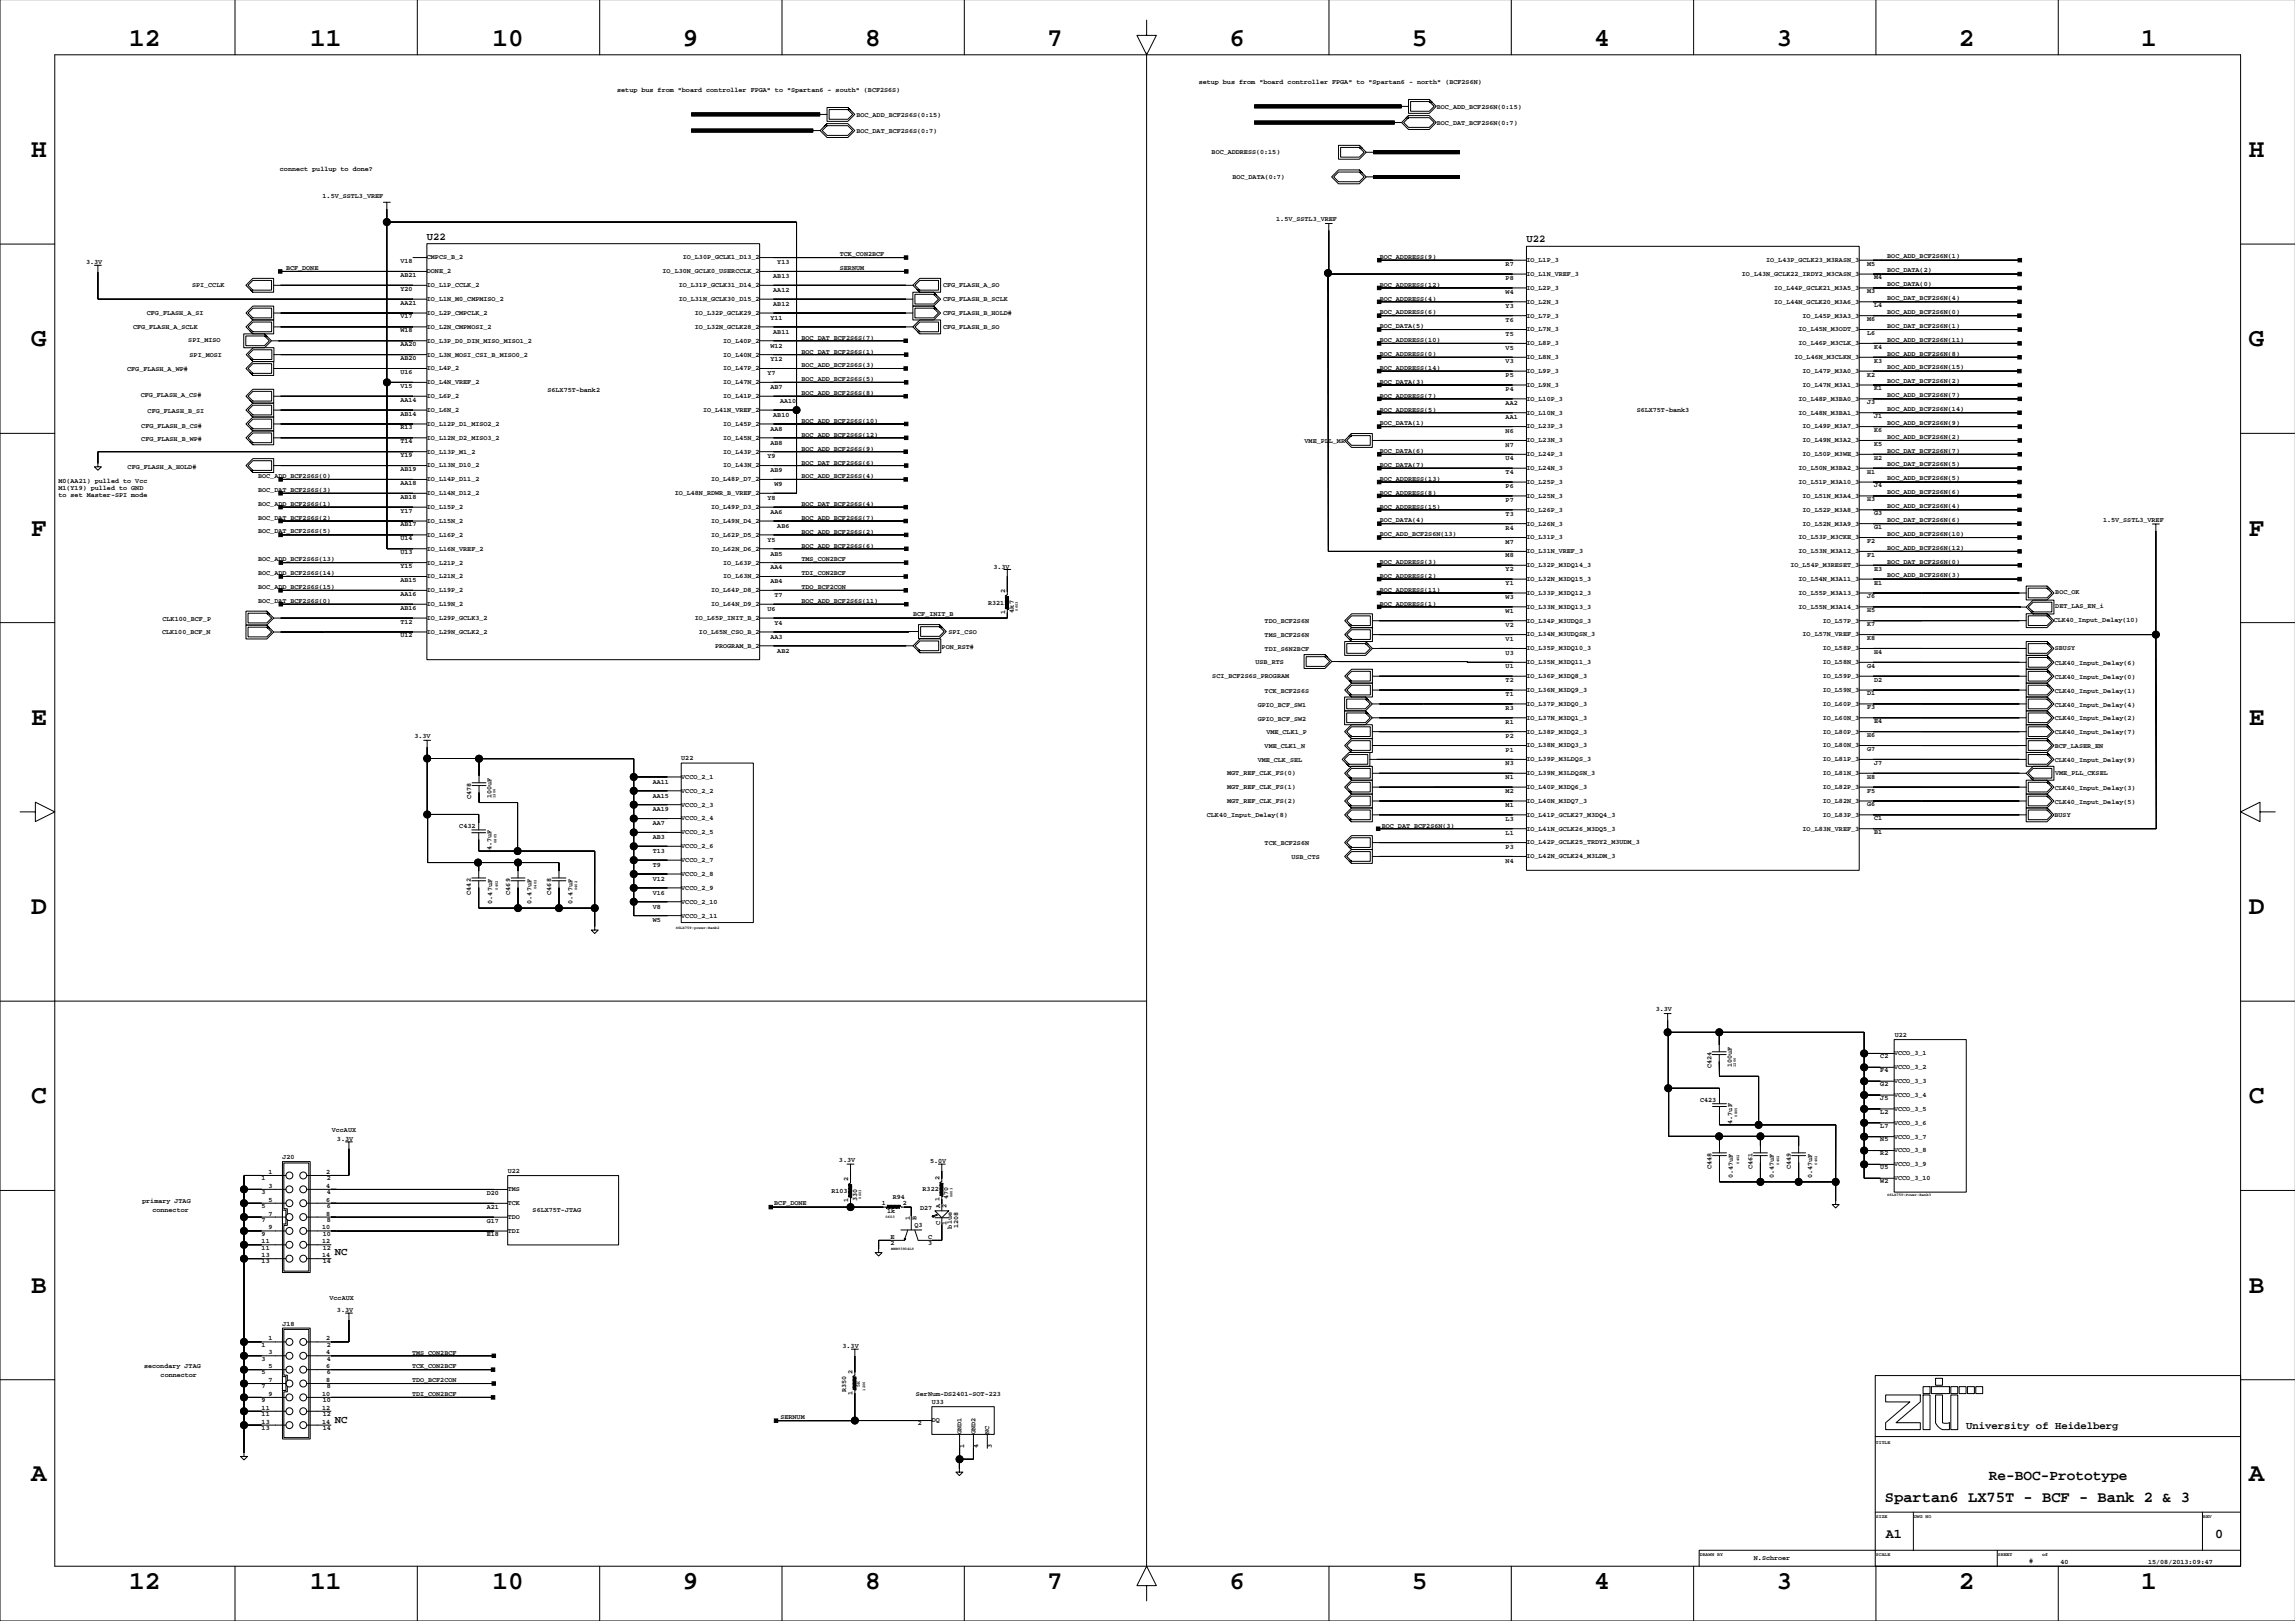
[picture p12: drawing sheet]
<svg xmlns="http://www.w3.org/2000/svg" width="841mm" height="594mm" viewBox="0 0 841 594" stroke-linecap="round" stroke-linejoin="round" font-family="sans-serif">
<defs><g id="words">
<g font-size="9.5">
<text x="47.4" y="16.9">12</text>
<text x="113.6" y="16.9">11</text>
<text x="180.4" y="16.9">10</text>
<text x="250.1" y="16.9">9</text>
<text x="316.9" y="16.9">8</text>
<text x="383.6" y="16.9">7</text>
<text x="450.4" y="16.9">6</text>
<text x="517.2" y="16.9">5</text>
<text x="584" y="16.9">4</text>
<text x="650.8" y="16.9">3</text>
<text x="717.6" y="16.9">2</text>
<text x="784.4" y="16.9">1</text>
<text x="11.4" y="57.5">H</text>
<text x="823.7" y="57.5">H</text>
<text x="11.4" y="126.9">G</text>
<text x="823.7" y="126.9">G</text>
<text x="11.4" y="196.2">F</text>
<text x="823.7" y="196.2">F</text>
<text x="11.4" y="265.5">E</text>
<text x="823.7" y="265.5">E</text>
<text x="11.4" y="334.8">D</text>
<text x="823.7" y="334.8">D</text>
<text x="11.4" y="404.2">C</text>
<text x="823.7" y="404.2">C</text>
<text x="11.4" y="473.5">B</text>
<text x="823.7" y="473.5">B</text>
<text x="11.4" y="542.3">A</text>
<text x="823.7" y="542.3">A</text>
<text x="47.4" y="582.2">12</text>
<text x="113.6" y="582.2">11</text>
<text x="180.4" y="582.2">10</text>
<text x="250.1" y="582.2">9</text>
<text x="316.9" y="582.2">8</text>
<text x="383.6" y="582.2">7</text>
<text x="450.4" y="582.2">6</text>
<text x="517.2" y="582.2">5</text>
<text x="584" y="582.2">4</text>
<text x="650.8" y="582.2">3</text>
<text x="717.6" y="582.2">2</text>
<text x="784.4" y="582.2">1</text>
</g>
<text font-size="5.6" x="690.5" y="550.3">Spartan6 LX75T - BCF - Bank 2 &amp; 3</text>
<text font-size="5.3" x="728.6" y="542">Re-BOC-Prototype</text>
<g font-size="4.9">
<text x="690.8" y="563.4">A1</text>
<text x="811.4" y="563.4">0</text>
</g>
<g font-size="3.9">
<text x="156.4" y="87.9">U22</text>
<text x="559.1" y="88.6">U22</text>
<text x="122.6" y="459.8">NC</text>
<text x="122.6" y="521.3">NC</text>
<text x="720.2" y="523.5">University of Heidelberg</text>
</g>
<g font-size="2.5">
<text x="226.1" y="33.8">setup bus from &quot;board controller FPGA&quot; to &quot;Spartan6 - south&quot; (BCF2S6S)</text>
<text x="439.1" y="30.8">setup bus from &quot;board controller FPGA&quot; to &quot;Spartan6 - north&quot; (BCF2S6N)</text>
<text x="526.3" y="40">BOC_ADD_BCF2S6N(0:15)</text>
<text x="313.7" y="43">BOC_ADD_BCF2S6S(0:15)</text>
<text x="526.3" y="45.9">BOC_DAT_BCF2S6N(0:7)</text>
<text x="313.7" y="48.9">BOC_DAT_BCF2S6S(0:7)</text>
<text x="443.8" y="56.5">BOC_ADDRESS(0:15)</text>
<text x="102.5" y="62.8">connect pullup to done?</text>
<text x="451.4" y="65.5">BOC_DATA(0:7)</text>
<text x="118.2" y="72.7">1.5V_SSTL3_VREF</text>
<text x="467.5" y="81.1">1.5V_SSTL3_VREF</text>
<text x="156.4" y="95">CMPCS_B_2</text>
<text x="250.1" y="95">IO_L30P_GCLK1_D13_2</text>
<text x="307.6" y="93.9">TCK_CON2BCF</text>
<text x="505.4" y="94.9">BOC_ADDRESS(9)</text>
<text x="559.1" y="96">IO_L1P_3</text>
<text x="647" y="96">IO_L43P_GCLK23_M3RASN_3</text>
<text x="691.3" y="94.7">BOC_ADD_BCF2S6N(1)</text>
<text x="31.5" y="96.5">3.3V</text>
<text x="104.8" y="99">BCF_DONE</text>
<text x="146.7" y="96.3">V18</text>
<text x="146.7" y="101.4">AB21</text>
<text x="156.4" y="100.1">DONE_2</text>
<text x="242.7" y="100.1">IO_L30N_GCLK0_USERCCLK_2</text>
<text x="283.2" y="101.9">AB13</text>
<text x="284.7" y="96.8">Y13</text>
<text x="307.7" y="99">SERNUM</text>
<text x="551.5" y="97.5">R7</text>
<text x="559.1" y="101.1">IO_L1N_VREF_3</text>
<text x="638.1" y="101.1">IO_L43N_GCLK22_IRDY2_M3CASN_3</text>
<text x="683.9" y="97.3">M5</text>
<text x="691.3" y="99.8">BOC_DATA(2)</text>
<text x="70.4" y="105.2">SPI_CCLK</text>
<text x="146.7" y="106.5">Y20</text>
<text x="156.4" y="105.2">IO_L1P_CCLK_2</text>
<text x="248.6" y="105.2">IO_L31P_GCLK31_D14_2</text>
<text x="283.2" y="107">AA12</text>
<text x="345.4" y="105.2">CFG_FLASH_A_SO</text>
<text x="505.4" y="105">BOC_ADDRESS(12)</text>
<text x="551.5" y="102.6">P8</text>
<text x="551.5" y="107.7">W4</text>
<text x="559.1" y="106.2">IO_L2P_3</text>
<text x="649.9" y="106.2">IO_L44P_GCLK21_M3A5_3</text>
<text x="683.9" y="107.4">M3</text>
<text x="686.5" y="102.4">M4</text>
<text x="691.3" y="104.8">BOC_DATA(0)</text>
<text x="146.7" y="111.6">AA21</text>
<text x="156.4" y="110.3">IO_L1N_M0_CMPMISO_2</text>
<text x="248.6" y="110.3">IO_L31N_GCLK30_D15_2</text>
<text x="283.2" y="112.1">AB12</text>
<text x="345.4" y="110.2">CFG_FLASH_B_SCLK</text>
<text x="505.4" y="110.1">BOC_ADDRESS(4)</text>
<text x="551.5" y="112.8">Y3</text>
<text x="559.1" y="111.2">IO_L2N_3</text>
<text x="649.9" y="111.2">IO_L44N_GCLK20_M3A6_3</text>
<text x="686.5" y="112.5">L4</text>
<text x="691.3" y="109.9">BOC_DAT_BCF2S6N(4)</text>
<text x="53.8" y="115.4">CFG_FLASH_A_SI</text>
<text x="146.7" y="116.6">V17</text>
<text x="156.4" y="115.3">IO_L2P_CMPCLK_2</text>
<text x="254.5" y="115.3">IO_L32P_GCLK29_2</text>
<text x="282.2" y="117.1">Y11</text>
<text x="345.4" y="115.3">CFG_FLASH_B_HOLD#</text>
<text x="505.4" y="115.2">BOC_ADDRESS(6)</text>
<text x="551.5" y="117.9">T6</text>
<text x="559.1" y="116.3">IO_L7P_3</text>
<text x="660.3" y="116.3">IO_L45P_M3A3_3</text>
<text x="683.9" y="117.6">M6</text>
<text x="691.3" y="115">BOC_ADD_BCF2S6N(0)</text>
<text x="48.7" y="120.4">CFG_FLASH_A_SCLK</text>
<text x="69" y="125.4">SPI_MISO</text>
<text x="146.7" y="121.7">W18</text>
<text x="156.4" y="120.4">IO_L2N_CMPMOSI_2</text>
<text x="156.4" y="125.5">IO_L3P_D0_DIN_MISO_MISO1_2</text>
<text x="254.5" y="120.4">IO_L32N_GCLK28_2</text>
<text x="264.9" y="125.5">IO_L40P_2</text>
<text x="283.2" y="122.2">AB11</text>
<text x="293.6" y="124.4">BOC_DAT_BCF2S6S(7)</text>
<text x="345.4" y="120.4">CFG_FLASH_B_SO</text>
<text x="505.4" y="125.3">BOC_ADDRESS(10)</text>
<text x="505.4" y="120.3">BOC_DATA(5)</text>
<text x="551.5" y="122.9">T5</text>
<text x="559.1" y="121.4">IO_L7N_3</text>
<text x="658.8" y="121.4">IO_L45N_M3ODT_3</text>
<text x="683.9" y="122.7">L6</text>
<text x="691.3" y="125.1">BOC_ADD_BCF2S6N(11)</text>
<text x="691.3" y="120.1">BOC_DAT_BCF2S6N(1)</text>
<text x="69.5" y="130.8">SPI_MOSI</text>
<text x="146.7" y="126.8">AA20</text>
<text x="146.7" y="131.9">AB20</text>
<text x="156.4" y="130.6">IO_L3N_MOSI_CSI_B_MISO0_2</text>
<text x="264.9" y="130.6">IO_L40N_2</text>
<text x="282.2" y="127.3">W12</text>
<text x="293.6" y="129.5">BOC_DAT_BCF2S6S(1)</text>
<text x="505.4" y="130.4">BOC_ADDRESS(0)</text>
<text x="551.5" y="128">V5</text>
<text x="559.1" y="126.5">IO_L8P_3</text>
<text x="559.1" y="131.5">IO_L8N_3</text>
<text x="657.3" y="131.5">IO_L46N_M3CLKN_3</text>
<text x="658.8" y="126.5">IO_L46P_M3CLK_3</text>
<text x="686.5" y="127.8">K4</text>
<text x="691.3" y="130.2">BOC_ADD_BCF2S6N(8)</text>
<text x="46.6" y="136.1">CFG_FLASH_A_WP#</text>
<text x="146.7" y="137">U16</text>
<text x="156.4" y="135.7">IO_L4P_2</text>
<text x="264.9" y="135.7">IO_L47P_2</text>
<text x="281.1" y="137.5">Y7</text>
<text x="282.2" y="132.4">Y12</text>
<text x="293.6" y="134.6">BOC_ADD_BCF2S6S(3)</text>
<text x="505.4" y="135.5">BOC_ADDRESS(14)</text>
<text x="551.5" y="133.1">V3</text>
<text x="559.1" y="136.6">IO_L9P_3</text>
<text x="660.3" y="136.6">IO_L47P_M3A0_3</text>
<text x="683.9" y="137.9">K2</text>
<text x="686.5" y="132.8">K3</text>
<text x="691.3" y="135.3">BOC_ADD_BCF2S6N(15)</text>
<text x="146.7" y="142">V15</text>
<text x="156.4" y="140.7">IO_L4N_VREF_2</text>
<text x="200.6" y="143.6">S6LX75T-bank2</text>
<text x="264.9" y="140.7">IO_L47N_2</text>
<text x="282.2" y="142.5">AB7</text>
<text x="293.6" y="139.7">BOC_ADD_BCF2S6S(5)</text>
<text x="505.4" y="140.6">BOC_DATA(3)</text>
<text x="551.5" y="138.2">P5</text>
<text x="551.5" y="143.2">P4</text>
<text x="559.1" y="141.7">IO_L9N_3</text>
<text x="660.3" y="141.7">IO_L47N_M3A1_3</text>
<text x="686.5" y="143">K1</text>
<text x="691.3" y="140.4">BOC_DAT_BCF2S6N(2)</text>
<text x="51.5" y="145.6">CFG_FLASH_A_CS#</text>
<text x="146.7" y="147.1">AA14</text>
<text x="156.4" y="145.8">IO_L6P_2</text>
<text x="264.9" y="145.8">IO_L41P_2</text>
<text x="285.8" y="147.6">AA10</text>
<text x="293.6" y="144.8">BOC_ADD_BCF2S6S(8)</text>
<text x="505.4" y="145.7">BOC_ADDRESS(7)</text>
<text x="551.5" y="148.3">AA2</text>
<text x="559.1" y="146.8">IO_L10P_3</text>
<text x="658.8" y="146.8">IO_L48P_M3BA0_3</text>
<text x="683.9" y="148.1">J3</text>
<text x="691.3" y="145.5">BOC_ADD_BCF2S6N(7)</text>
<text x="54.1" y="151.1">CFG_FLASH_B_SI</text>
<text x="146.7" y="152.2">AB14</text>
<text x="156.4" y="150.9">IO_L6N_2</text>
<text x="156.4" y="156">IO_L12P_D1_MISO2_2</text>
<text x="257.5" y="150.9">IO_L41N_VREF_2</text>
<text x="264.9" y="156">IO_L45P_2</text>
<text x="283.2" y="152.7">AB10</text>
<text x="293.6" y="154.9">BOC_ADD_BCF2S6S(10)</text>
<text x="505.4" y="150.7">BOC_ADDRESS(5)</text>
<text x="505.4" y="155.8">BOC_DATA(1)</text>
<text x="551.5" y="153.4">AA1</text>
<text x="559.1" y="151.9">IO_L10N_3</text>
<text x="599.5" y="150.9">S6LX75T-bank3</text>
<text x="658.8" y="151.9">IO_L48N_M3BA1_3</text>
<text x="686.5" y="153.2">J1</text>
<text x="691.3" y="155.6">BOC_ADD_BCF2S6N(9)</text>
<text x="691.3" y="150.5">BOC_ADD_BCF2S6N(14)</text>
<text x="51.8" y="161.5">CFG_FLASH_B_WP#</text>
<text x="51.8" y="156.6">CFG_FLASH_B_CS#</text>
<text x="146.7" y="157.3">R13</text>
<text x="156.4" y="161.1">IO_L12N_D2_MISO3_2</text>
<text x="264.9" y="161.1">IO_L45N_2</text>
<text x="282.2" y="157.8">AA8</text>
<text x="293.6" y="160">BOC_ADD_BCF2S6S(12)</text>
<text x="551.5" y="158.5">N6</text>
<text x="559.1" y="156.9">IO_L23P_3</text>
<text x="660.3" y="156.9">IO_L49P_M3A7_3</text>
<text x="686.5" y="158.2">K6</text>
<text x="691.3" y="160.7">BOC_ADD_BCF2S6N(2)</text>
<text x="146.7" y="162.3">T14</text>
<text x="146.7" y="167.4">Y19</text>
<text x="156.4" y="166.1">IO_L13P_M1_2</text>
<text x="264.9" y="166.1">IO_L43P_2</text>
<text x="281.1" y="167.9">Y9</text>
<text x="282.2" y="162.9">AB8</text>
<text x="293.6" y="165.1">BOC_ADD_BCF2S6S(9)</text>
<text x="477.9" y="162.2">VME_PLL_MR</text>
<text x="505.4" y="166">BOC_DATA(6)</text>
<text x="551.5" y="163.6">N7</text>
<text x="559.1" y="162">IO_L23N_3</text>
<text x="559.1" y="167.1">IO_L24P_3</text>
<text x="660.3" y="162">IO_L49N_M3A2_3</text>
<text x="660.3" y="167.1">IO_L50P_M3WE_3</text>
<text x="686.5" y="163.3">K5</text>
<text x="691.3" y="165.8">BOC_DAT_BCF2S6N(7)</text>
<text x="46.7" y="171.6">CFG_FLASH_A_HOLD#</text>
<text x="146.7" y="172.5">AB19</text>
<text x="156.4" y="171.2">IO_L13N_D10_2</text>
<text x="264.9" y="171.2">IO_L43N_2</text>
<text x="282.2" y="173">AB9</text>
<text x="293.6" y="170.1">BOC_DAT_BCF2S6S(6)</text>
<text x="505.4" y="171">BOC_DATA(7)</text>
<text x="551.5" y="168.6">U4</text>
<text x="551.5" y="173.7">T4</text>
<text x="559.1" y="172.2">IO_L24N_3</text>
<text x="658.8" y="172.2">IO_L50N_M3BA2_3</text>
<text x="683.9" y="173.5">H1</text>
<text x="686.5" y="168.4">H2</text>
<text x="691.3" y="170.9">BOC_DAT_BCF2S6N(5)</text>
<text x="21.4" y="177">M0(AA21) pulled to Vcc</text>
<text x="21.4" y="179.5">M1(Y19) pulled to GND</text>
<text x="94.6" y="175.1">BOC_ADD_BCF2S6S(0)</text>
<text x="146.7" y="177.6">AA18</text>
<text x="156.4" y="176.3">IO_L14P_D11_2</text>
<text x="260.5" y="176.3">IO_L48P_D7_2</text>
<text x="283.7" y="178.1">W9</text>
<text x="293.6" y="175.2">BOC_ADD_BCF2S6S(4)</text>
<text x="505.4" y="176.1">BOC_ADDRESS(13)</text>
<text x="551.5" y="178.8">P6</text>
<text x="559.1" y="177.3">IO_L25P_3</text>
<text x="658.8" y="177.3">IO_L51P_M3A10_3</text>
<text x="686.5" y="178.5">J4</text>
<text x="691.3" y="175.9">BOC_ADD_BCF2S6N(5)</text>
<text x="21.4" y="182.1">to set Master-SPI mode</text>
<text x="94.6" y="180.1">BOC_DAT_BCF2S6S(3)</text>
<text x="94.6" y="185.2">BOC_ADD_BCF2S6S(1)</text>
<text x="146.7" y="182.7">AB18</text>
<text x="156.4" y="181.4">IO_L14N_D12_2</text>
<text x="247.1" y="181.4">IO_L48N_RDWR_B_VREF_2</text>
<text x="281.1" y="183.2">Y8</text>
<text x="293.6" y="185.4">BOC_DAT_BCF2S6S(4)</text>
<text x="505.4" y="181.2">BOC_ADDRESS(8)</text>
<text x="551.5" y="183.9">P7</text>
<text x="559.1" y="182.3">IO_L25N_3</text>
<text x="660.3" y="182.3">IO_L51N_M3A4_3</text>
<text x="683.9" y="183.6">H3</text>
<text x="691.3" y="181">BOC_ADD_BCF2S6N(6)</text>
<text x="94.6" y="190.3">BOC_DAT_BCF2S6S(2)</text>
<text x="146.7" y="187.7">Y17</text>
<text x="156.4" y="186.5">IO_L15P_2</text>
<text x="156.4" y="191.5">IO_L15N_2</text>
<text x="260.5" y="186.5">IO_L49P_D3_2</text>
<text x="260.5" y="191.5">IO_L49N_D4_2</text>
<text x="282.2" y="188.2">AA6</text>
<text x="293.6" y="190.5">BOC_ADD_BCF2S6S(7)</text>
<text x="505.4" y="191.4">BOC_DATA(4)</text>
<text x="505.4" y="186.3">BOC_ADDRESS(15)</text>
<text x="551.5" y="189">T3</text>
<text x="559.1" y="187.4">IO_L26P_3</text>
<text x="660.3" y="187.4">IO_L52P_M3A8_3</text>
<text x="686.5" y="188.7">G3</text>
<text x="691.3" y="186.1">BOC_ADD_BCF2S6N(4)</text>
<text x="691.3" y="191.2">BOC_DAT_BCF2S6N(6)</text>
<text x="770.4" y="191.3">1.5V_SSTL3_VREF</text>
<text x="94.6" y="195.4">BOC_DAT_BCF2S6S(5)</text>
<text x="146.7" y="192.8">AB17</text>
<text x="146.7" y="197.9">U14</text>
<text x="156.4" y="196.6">IO_L16P_2</text>
<text x="260.5" y="196.6">IO_L62P_D5_2</text>
<text x="284.7" y="193.3">AB6</text>
<text x="293.6" y="195.5">BOC_ADD_BCF2S6S(2)</text>
<text x="505.4" y="196.4">BOC_ADD_BCF2S6N(13)</text>
<text x="551.5" y="194">R4</text>
<text x="559.1" y="192.5">IO_L26N_3</text>
<text x="559.1" y="197.6">IO_L31P_3</text>
<text x="658.8" y="197.6">IO_L53P_M3CKE_3</text>
<text x="660.3" y="192.5">IO_L52N_M3A9_3</text>
<text x="686.5" y="193.8">G1</text>
<text x="691.3" y="196.2">BOC_ADD_BCF2S6N(10)</text>
<text x="146.7" y="203">U13</text>
<text x="156.4" y="201.7">IO_L16N_VREF_2</text>
<text x="260.5" y="201.7">IO_L62N_D6_2</text>
<text x="281.1" y="198.4">Y5</text>
<text x="282.2" y="203.5">AB5</text>
<text x="293.6" y="200.6">BOC_ADD_BCF2S6S(6)</text>
<text x="551.5" y="199.1">M7</text>
<text x="559.1" y="202.7">IO_L31N_VREF_3</text>
<text x="658.8" y="202.7">IO_L53N_M3A12_3</text>
<text x="683.9" y="198.9">F2</text>
<text x="683.9" y="203.9">F1</text>
<text x="691.3" y="201.3">BOC_ADD_BCF2S6N(12)</text>
<text x="94.6" y="205.5">BOC_ADD_BCF2S6S(13)</text>
<text x="146.7" y="208.1">Y15</text>
<text x="156.4" y="206.8">IO_L21P_2</text>
<text x="264.9" y="206.8">IO_L63P_2</text>
<text x="282.2" y="208.6">AA4</text>
<text x="293.6" y="205.6">TMS_CON2BCF</text>
<text x="363.9" y="208.2">3.3V</text>
<text x="505.4" y="206.6">BOC_ADDRESS(3)</text>
<text x="551.5" y="204.2">M8</text>
<text x="551.5" y="209.3">Y2</text>
<text x="559.1" y="207.7">IO_L32P_M3DQ14_3</text>
<text x="655.9" y="207.7">IO_L54P_M3RESET_3</text>
<text x="686.5" y="209">E3</text>
<text x="691.3" y="206.4">BOC_DAT_BCF2S6N(0)</text>
<text x="94.6" y="210.6">BOC_ADD_BCF2S6S(14)</text>
<text x="94.6" y="215.7">BOC_ADD_BCF2S6S(15)</text>
<text x="146.7" y="213.1">AB15</text>
<text x="156.4" y="211.8">IO_L21N_2</text>
<text x="264.9" y="211.8">IO_L63N_2</text>
<text x="282.2" y="213.6">AB4</text>
<text x="293.6" y="215.8">TDO_BCF2CON</text>
<text x="293.6" y="210.7">TDI_CON2BCF</text>
<text x="505.4" y="211.7">BOC_ADDRESS(2)</text>
<text x="551.5" y="214.4">Y1</text>
<text x="559.1" y="212.8">IO_L32N_M3DQ15_3</text>
<text x="658.8" y="212.8">IO_L54N_M3A11_3</text>
<text x="686.5" y="214.1">E1</text>
<text x="691.3" y="211.5">BOC_ADD_BCF2S6N(3)</text>
<text x="94.6" y="220.8">BOC_DAT_BCF2S6S(0)</text>
<text x="146.7" y="218.2">AA16</text>
<text x="156.4" y="216.9">IO_L19P_2</text>
<text x="260.5" y="216.9">IO_L64P_D8_2</text>
<text x="283.7" y="218.7">T7</text>
<text x="293.6" y="220.9">BOC_ADD_BCF2S6S(11)</text>
<text x="362" y="221.5">R321</text>
<text x="368.2" y="217.3" transform="rotate(-90 368.2 217.3)">2</text>
<text x="505.4" y="221.8">BOC_ADDRESS(1)</text>
<text x="505.4" y="216.8">BOC_ADDRESS(11)</text>
<text x="551.5" y="219.4">W3</text>
<text x="559.1" y="217.9">IO_L33P_M3DQ12_3</text>
<text x="658.8" y="217.9">IO_L55P_M3A13_3</text>
<text x="683.9" y="219.2">J6</text>
<text x="752.9" y="217.6">BOC_OK</text>
<text x="59.5" y="227.3">CLK100_BCF_P</text>
<text x="146.7" y="223.3">AB16</text>
<text x="156.4" y="222">IO_L19N_2</text>
<text x="156.4" y="227.1">IO_L29P_GCLK3_2</text>
<text x="254.5" y="227.1">IO_L65P_INIT_B_2</text>
<text x="260.5" y="222">IO_L64N_D9_2</text>
<text x="281.1" y="223.8">U6</text>
<text x="334.5" y="225.6">BCF_INIT_B</text>
<text x="368.2" y="224.9" transform="rotate(-90 368.2 224.9)">1</text>
<text x="371.4" y="224.4" transform="rotate(-90 371.4 224.4)">4k7</text>
<text x="551.5" y="224.5">W1</text>
<text x="559.1" y="223">IO_L33N_M3DQ13_3</text>
<text x="658.8" y="223">IO_L55N_M3A14_3</text>
<text x="683.9" y="224.3">H5</text>
<text x="752.3" y="227.9">CLK40_Input_Delay(10)</text>
<text x="752.9" y="222.6">DET_LAS_EN_i</text>
<text x="59.4" y="232.4">CLK100_BCF_N</text>
<text x="146.7" y="228.4">T12</text>
<text x="146.7" y="233.5">U12</text>
<text x="156.4" y="232.2">IO_L29N_GCLK2_2</text>
<text x="256" y="232.2">IO_L65N_CSO_B_2</text>
<text x="282.2" y="234">AA3</text>
<text x="283.7" y="228.9">Y4</text>
<text x="347.4" y="232.4">SPI_CSO</text>
<text x="463.2" y="233.4">TMS_BCF2S6N</text>
<text x="463.2" y="228.3">TDO_BCF2S6N</text>
<text x="551.5" y="229.6">V2</text>
<text x="559.1" y="228">IO_L34P_M3UDQS_3</text>
<text x="559.1" y="233.1">IO_L34N_M3UDQSN_3</text>
<text x="660.3" y="233.1">IO_L57N_VREF_3</text>
<text x="667.7" y="228">IO_L57P_3</text>
<text x="683.9" y="229.3">K7</text>
<text x="262" y="237.2">PROGRAM_B_2</text>
<text x="284.7" y="239">AB2</text>
<text x="344.9" y="237.5">PON_RST#</text>
<text x="463.2" y="238.5">TDI_S6N2BCF</text>
<text x="551.5" y="234.7">V1</text>
<text x="551.5" y="239.7">U3</text>
<text x="559.1" y="238.2">IO_L35P_M3DQ10_3</text>
<text x="667.7" y="238.2">IO_L58P_3</text>
<text x="683.9" y="234.4">K8</text>
<text x="686.5" y="239.5">H4</text>
<text x="752.7" y="238.1">SBUSY</text>
<text x="459.9" y="243.4">USB_RTS</text>
<text x="551.5" y="244.8">U1</text>
<text x="559.1" y="243.3">IO_L35N_M3DQ11_3</text>
<text x="667.7" y="243.3">IO_L58N_3</text>
<text x="683.9" y="244.6">G4</text>
<text x="752.7" y="243.6">CLK40_Input_Delay(6)</text>
<text x="444.1" y="248.5">SCI_BCF2S6S_PROGRAM</text>
<text x="551.5" y="249.9">T2</text>
<text x="559.1" y="248.4">IO_L36P_M3DQ8_3</text>
<text x="667.7" y="248.4">IO_L59P_3</text>
<text x="686.5" y="249.7">D2</text>
<text x="752.7" y="248.6">CLK40_Input_Delay(0)</text>
<text x="463.2" y="253.7">TCK_BCF2S6S</text>
<text x="551.5" y="255">T1</text>
<text x="559.1" y="253.4">IO_L36N_M3DQ9_3</text>
<text x="667.7" y="253.4">IO_L59N_3</text>
<text x="683.9" y="254.7">D1</text>
<text x="752.7" y="253.7">CLK40_Input_Delay(1)</text>
<text x="460.7" y="259">GPIO_BCF_SW1</text>
<text x="551.5" y="260.1">R3</text>
<text x="559.1" y="258.5">IO_L37P_M3DQ0_3</text>
<text x="559.1" y="263.6">IO_L37N_M3DQ1_3</text>
<text x="667.7" y="258.5">IO_L60P_3</text>
<text x="667.7" y="263.6">IO_L60N_3</text>
<text x="683.9" y="259.8">F3</text>
<text x="752.7" y="263.9">CLK40_Input_Delay(2)</text>
<text x="752.7" y="258.8">CLK40_Input_Delay(4)</text>
<text x="460.7" y="264.1">GPIO_BCF_SW2</text>
<text x="463.9" y="268.9">VME_CLK1_P</text>
<text x="551.5" y="265.1">R1</text>
<text x="559.1" y="268.7">IO_L38P_M3DQ2_3</text>
<text x="667.7" y="268.7">IO_L80P_3</text>
<text x="683.9" y="270">H6</text>
<text x="686.5" y="264.9">E4</text>
<text x="752.7" y="269">CLK40_Input_Delay(7)</text>
<text x="151.8" y="270.2">3.3V</text>
<text x="463.2" y="274">VME_CLK1_N</text>
<text x="551.5" y="270.2">P2</text>
<text x="551.5" y="275.3">P1</text>
<text x="559.1" y="273.8">IO_L38N_M3DQ3_3</text>
<text x="667.7" y="273.8">IO_L80N_3</text>
<text x="683.9" y="275">G7</text>
<text x="752.7" y="274">BCF_LASER_EN</text>
<text x="249.5" y="278.4">U22</text>
<text x="460.7" y="279.1">VME_CLK_SEL</text>
<text x="551.5" y="280.4">N3</text>
<text x="559.1" y="278.8">IO_L39P_M3LDQS_3</text>
<text x="667.7" y="278.8">IO_L81P_3</text>
<text x="686.5" y="280.1">J7</text>
<text x="752.7" y="279.1">CLK40_Input_Delay(9)</text>
<text x="239.1" y="287.1">AA11</text>
<text x="249.5" y="285.3">VCCO_2_1</text>
<text x="449.5" y="283.8">MGT_REF_CLK_FS(0)</text>
<text x="551.5" y="285.5">N1</text>
<text x="559.1" y="283.9">IO_L39N_M3LDQSN_3</text>
<text x="667.7" y="283.9">IO_L81N_3</text>
<text x="683.9" y="285.2">H8</text>
<text x="752.8" y="284">VME_PLL_CKSEL</text>
<text x="172.6" y="292.8" transform="rotate(-90 172.6 292.8)">C478</text>
<text x="180" y="292.3" transform="rotate(-90 180 292.3)">100uF</text>
<text x="239.1" y="292.1">AA15</text>
<text x="249.5" y="290.3">VCCO_2_2</text>
<text x="449.5" y="288.9">MGT_REF_CLK_FS(1)</text>
<text x="449.5" y="294">MGT_REF_CLK_FS(2)</text>
<text x="551.5" y="290.5">M2</text>
<text x="559.1" y="289">IO_L40P_M3DQ6_3</text>
<text x="667.7" y="289">IO_L82P_3</text>
<text x="683.9" y="290.3">F5</text>
<text x="752.7" y="289.3">CLK40_Input_Delay(3)</text>
<text x="239.1" y="297.2">AA19</text>
<text x="249.5" y="295.4">VCCO_2_3</text>
<text x="442.1" y="299.2">CLK40_Input_Delay(8)</text>
<text x="551.5" y="295.6">M1</text>
<text x="559.1" y="294.1">IO_L40N_M3DQ7_3</text>
<text x="559.1" y="299.2">IO_L41P_GCLK27_M3DQ4_3</text>
<text x="667.7" y="294.1">IO_L82N_3</text>
<text x="667.7" y="299.2">IO_L83P_3</text>
<text x="683.9" y="295.4">G6</text>
<text x="752.6" y="299.3">BUSY</text>
<text x="752.7" y="294.3">CLK40_Input_Delay(5)</text>
<text x="168.3" y="303.3">C432</text>
<text x="239.1" y="302.3">AA7</text>
<text x="249.5" y="300.5">VCCO_2_4</text>
<text x="249.5" y="305.6">VCCO_2_5</text>
<text x="506.2" y="303.1">BOC_DAT_BCF2S6N(3)</text>
<text x="551.5" y="300.7">L3</text>
<text x="551.5" y="305.8">L1</text>
<text x="559.1" y="304.2">IO_L41N_GCLK26_M3DQ5_3</text>
<text x="660.3" y="304.2">IO_L83N_VREF_3</text>
<text x="686.5" y="300.4">C1</text>
<text x="686.5" y="305.5">B1</text>
<text x="180" y="311.3" transform="rotate(-90 180 311.3)">4.7uF</text>
<text x="239.1" y="307.4">AB3</text>
<text x="249.5" y="310.7">VCCO_2_6</text>
<text x="463.2" y="309.6">TCK_BCF2S6N</text>
<text x="551.5" y="310.9">P3</text>
<text x="559.1" y="309.3">IO_L42P_GCLK25_TRDY2_M3UDM_3</text>
<text x="239.1" y="317.5">T9</text>
<text x="239.1" y="312.5">T13</text>
<text x="249.5" y="315.7">VCCO_2_7</text>
<text x="473.1" y="314.8">USB_CTS</text>
<text x="551.5" y="315.9">N4</text>
<text x="559.1" y="314.4">IO_L42N_GCLK24_M3LDM_3</text>
<text x="239.1" y="322.6">V12</text>
<text x="249.5" y="320.8">VCCO_2_8</text>
<text x="172.5" y="327.7" transform="rotate(-90 172.5 327.7)">C442</text>
<text x="186.9" y="327.7" transform="rotate(-90 186.9 327.7)">C469</text>
<text x="201.9" y="327.7" transform="rotate(-90 201.9 327.7)">C468</text>
<text x="239.1" y="327.7">V16</text>
<text x="249.5" y="325.9">VCCO_2_9</text>
<text x="180.3" y="331" transform="rotate(-90 180.3 331)">0.47uF</text>
<text x="194.7" y="331" transform="rotate(-90 194.7 331)">0.47uF</text>
<text x="209.7" y="331" transform="rotate(-90 209.7 331)">0.47uF</text>
<text x="239.1" y="332.8">V8</text>
<text x="249.5" y="331">VCCO_2_10</text>
<text x="239.1" y="337.9">W5</text>
<text x="249.5" y="336.1">VCCO_2_11</text>
<text x="606.5" y="370.4">3.3V</text>
<text x="694.1" y="379.7">U22</text>
<text x="688.8" y="387.6">C2</text>
<text x="693.8" y="386.5">VCCO_3_1</text>
<text x="626.9" y="391.3" transform="rotate(-90 626.9 391.3)">C424</text>
<text x="634.3" y="390.8" transform="rotate(-90 634.3 390.8)">100uF</text>
<text x="688.8" y="392.7">F4</text>
<text x="693.8" y="391.6">VCCO_3_2</text>
<text x="688.8" y="397.7">G2</text>
<text x="693.8" y="396.7">VCCO_3_3</text>
<text x="693.8" y="401.8">VCCO_3_4</text>
<text x="622.8" y="403.6">C423</text>
<text x="688.8" y="407.9">L2</text>
<text x="688.8" y="402.8">J5</text>
<text x="693.8" y="406.9">VCCO_3_5</text>
<text x="634.5" y="411.6" transform="rotate(-90 634.5 411.6)">4.7uF</text>
<text x="688.8" y="413">L7</text>
<text x="693.8" y="411.9">VCCO_3_6</text>
<text x="121.6" y="414.7">VccAUX</text>
<text x="123.4" y="417.9">3.3V</text>
<text x="688.8" y="418.1">N5</text>
<text x="693.8" y="417">VCCO_3_7</text>
<text x="103.5" y="424.7">J20</text>
<text x="307.3" y="425.6">3.3V</text>
<text x="688.8" y="423.1">R2</text>
<text x="693.8" y="422.1">VCCO_3_8</text>
<text x="98.4" y="430">1</text>
<text x="119.5" y="430">2</text>
<text x="186" y="429.8">U22</text>
<text x="340.7" y="426.2">5.0V</text>
<text x="627" y="428.4" transform="rotate(-90 627 428.4)">C448</text>
<text x="634.8" y="431.6" transform="rotate(-90 634.8 431.6)">0.47uF</text>
<text x="642" y="428.4" transform="rotate(-90 642 428.4)">C461</text>
<text x="649.8" y="431.6" transform="rotate(-90 649.8 431.6)">0.47uF</text>
<text x="656" y="428.4" transform="rotate(-90 656 428.4)">C449</text>
<text x="663.8" y="431.6" transform="rotate(-90 663.8 431.6)">0.47uF</text>
<text x="688.8" y="428.2">U5</text>
<text x="693.8" y="427.2">VCCO_3_9</text>
<text x="95.8" y="437.3">3</text>
<text x="95.8" y="432.3">1</text>
<text x="98.4" y="435">3</text>
<text x="119.5" y="435">4</text>
<text x="119.8" y="437.3">4</text>
<text x="119.8" y="432.3">2</text>
<text x="178.3" y="437.6">D20</text>
<text x="186" y="436.4">TMS</text>
<text x="304.5" y="436.9">R103</text>
<text x="310.7" y="432.7" transform="rotate(-90 310.7 432.7)">2</text>
<text x="338" y="436.4">R322</text>
<text x="344.1" y="432.2" transform="rotate(-90 344.1 432.2)">2</text>
<text x="688.8" y="433.3">W2</text>
<text x="693.8" y="432.3">VCCO_3_10</text>
<text x="52.1" y="440.7">primary JTAG</text>
<text x="95.8" y="442.4">5</text>
<text x="98.4" y="440.1">5</text>
<text x="119.5" y="440.1">6</text>
<text x="119.8" y="442.4">6</text>
<text x="178.3" y="442.7">A21</text>
<text x="186" y="441.4">TCK</text>
<text x="195.1" y="444">S6LX75T-JTAG</text>
<text x="283.6" y="441.5">BCF_DONE</text>
<text x="310.7" y="440.4" transform="rotate(-90 310.7 440.4)">1</text>
<text x="313.9" y="439.8" transform="rotate(-90 313.9 439.8)">330</text>
<text x="323" y="441.3">1</text>
<text x="327" y="439.2">R94</text>
<text x="330.7" y="441.3">2</text>
<text x="337.1" y="443">D27</text>
<text x="344.4" y="442.4" transform="rotate(-90 344.4 442.4)">A 1</text>
<text x="346.7" y="442.4" transform="rotate(-90 346.7 442.4)">2</text>
<text x="347.4" y="439.3" transform="rotate(-90 347.4 439.3)">470</text>
<text x="55.8" y="444">connector</text>
<text x="95.8" y="447.5">7</text>
<text x="98.4" y="445.2">7</text>
<text x="119.5" y="445.2">8</text>
<text x="119.8" y="447.5">8</text>
<text x="178.3" y="447.8">G17</text>
<text x="186" y="446.5">TDO</text>
<text x="325" y="444.3">1k</text>
<text x="333.3" y="446.9" transform="rotate(-90 333.3 446.9)">1</text>
<text x="335" y="449.5">Q3</text>
<text x="335.8" y="446.9" transform="rotate(-90 335.8 446.9)">B</text>
<text x="344.4" y="448.6" transform="rotate(-90 344.4 448.6)">C</text>
<text x="346.7" y="448.6" transform="rotate(-90 346.7 448.6)">1</text>
<text x="348.6" y="450" transform="rotate(-90 348.6 450)">blue</text>
<text x="351" y="449.7" transform="rotate(-90 351 449.7)">1208</text>
<text x="95.8" y="455.4">11</text>
<text x="95.8" y="452.6">9</text>
<text x="98.4" y="450.3">9</text>
<text x="118" y="450.3">10</text>
<text x="118" y="455.4">12</text>
<text x="118.3" y="452.6">10</text>
<text x="178.3" y="452.9">E18</text>
<text x="186" y="451.6">TDI</text>
<text x="326.2" y="453.7">E</text>
<text x="339.9" y="453.7">C</text>
<text x="95.8" y="460.4">13</text>
<text x="95.8" y="457.7">11</text>
<text x="118" y="460.4">14</text>
<text x="118.3" y="457.7">12</text>
<text x="326.2" y="456">2</text>
<text x="339.9" y="456">3</text>
<text x="95.8" y="462.7">13</text>
<text x="118.3" y="462.7">14</text>
<text x="120.7" y="476.1">VccAUX</text>
<text x="103.5" y="485.6">J18</text>
<text x="123.4" y="480.6">3.3V</text>
<text x="98.4" y="490.9">1</text>
<text x="119.5" y="490.9">2</text>
<text x="95.8" y="493.2">1</text>
<text x="98.4" y="496">3</text>
<text x="119.5" y="496">4</text>
<text x="119.8" y="493.2">2</text>
<text x="150.9" y="496.1">TMS_CON2BCF</text>
<text x="308.6" y="493.6">3.3V</text>
<text x="52.8" y="501">secondary JTAG</text>
<text x="95.8" y="503.4">5</text>
<text x="95.8" y="498.3">3</text>
<text x="98.4" y="501.1">5</text>
<text x="119.5" y="501.1">6</text>
<text x="119.8" y="503.4">6</text>
<text x="119.8" y="498.3">4</text>
<text x="150.9" y="501.2">TCK_CON2BCF</text>
<text x="312.3" y="503.1" transform="rotate(-90 312.3 503.1)">2</text>
<text x="58.8" y="504.4">connector</text>
<text x="95.8" y="508.5">7</text>
<text x="98.4" y="506.2">7</text>
<text x="119.5" y="506.2">8</text>
<text x="119.8" y="508.5">8</text>
<text x="150.9" y="506.3">TDO_BCF2CON</text>
<text x="310" y="510" transform="rotate(-90 310 510)">R350</text>
<text x="95.8" y="513.6">9</text>
<text x="98.4" y="511.2">9</text>
<text x="118" y="511.2">10</text>
<text x="118.3" y="513.6">10</text>
<text x="150.9" y="511.4">TDI_CON2BCF</text>
<text x="312.3" y="510.8" transform="rotate(-90 312.3 510.8)">1</text>
<text x="335.5" y="511.4">SerNum-DS2401-SOT-223</text>
<text x="341.3" y="514.4">U33</text>
<text x="95.8" y="516.3">11</text>
<text x="95.8" y="521.4">13</text>
<text x="95.8" y="518.6">11</text>
<text x="118" y="516.3">12</text>
<text x="118" y="521.4">14</text>
<text x="118.3" y="518.6">12</text>
<text x="285.9" y="519.9">SERNUM</text>
<text x="341.3" y="521">DQ</text>
<text x="95.8" y="523.7">13</text>
<text x="118.3" y="523.7">14</text>
<text x="336.3" y="522">2</text>
<text x="352.2" y="525.4" transform="rotate(-90 352.2 525.4)">GND1</text>
<text x="357.3" y="525.4" transform="rotate(-90 357.3 525.4)">GND2</text>
<text x="362.4" y="525.4" transform="rotate(-90 362.4 525.4)">NC</text>
<text x="353.2" y="530.5" transform="rotate(-90 353.2 530.5)">1</text>
<text x="358.3" y="530.5" transform="rotate(-90 358.3 530.5)">4</text>
<text x="363.4" y="530.5" transform="rotate(-90 363.4 530.5)">3</text>
<text x="642.5" y="571.6">N.Schroer</text>
<text x="743.3" y="572.6">#</text>
<text x="754.7" y="573">40</text>
<text x="786.9" y="573">15/08/2013:09:47</text>
</g>
<g font-size="1.8">
<text x="315" y="508.1" transform="rotate(-90 315 508.1)">5k</text>
<text x="687.2" y="528.9">TITLE</text>
<text x="687.2" y="555.8">SIZE</text>
<text x="701.1" y="555.8">DWG NO</text>
<text x="807" y="555.8">REV</text>
<text x="622.7" y="569.8">DRAWN BY</text>
<text x="687.2" y="569.8">SCALE</text>
<text x="731.9" y="569.8">SHEET</text>
<text x="748.1" y="569.8">of</text>
</g>
<g font-size="1.4">
<text x="372.9" y="223.6" transform="rotate(-90 372.9 223.6)">0603</text>
<text x="181.5" y="292.3" transform="rotate(-90 181.5 292.3)">1206</text>
<text x="181.9" y="308.7" transform="rotate(-90 181.9 308.7)">0805</text>
<text x="182.3" y="325.8" transform="rotate(-90 182.3 325.8)">0402</text>
<text x="196.6" y="325.6" transform="rotate(-90 196.6 325.6)">0402</text>
<text x="211.4" y="326.1" transform="rotate(-90 211.4 326.1)">0402</text>
<text x="247.5" y="340.2">S6LX75T-power-Bank2</text>
<text x="635.8" y="390.8" transform="rotate(-90 635.8 390.8)">1206</text>
<text x="636.4" y="409" transform="rotate(-90 636.4 409)">0805</text>
<text x="637.1" y="426.2" transform="rotate(-90 637.1 426.2)">0402</text>
<text x="651.8" y="426.5" transform="rotate(-90 651.8 426.5)">0402</text>
<text x="665.6" y="426.5" transform="rotate(-90 665.6 426.5)">0402</text>
<text x="315.4" y="439.1" transform="rotate(-90 315.4 439.1)">0603</text>
<text x="348.9" y="438.5" transform="rotate(-90 348.9 438.5)">0603</text>
<text x="691.3" y="438.1">S6LX75T-Power-Bank3</text>
<text x="324.4" y="446">0603</text>
<text x="326.4" y="457.7">MMBT3904LT</text>
<text x="316.9" y="509.3" transform="rotate(-90 316.9 509.3)">1206</text>
</g>
</g></defs>
<g fill="none" stroke="#000" stroke-width=".37">
<path d="M0 -.1v593.8h840.7M86.1 0v20.1M152.9 0v20.1M219.7 0v20.1M286.4 0v20.1M353.2 0v20.1M420 19.5v554.4M420 7.4v5.6h3.6l-3.6 7.1-3.5-7.1h3.5M486.8 0v20.1M553.6 0v20.1M620.4 0v20.1M687.2 0v20.1"/>
<path d="M754 0v20.1M20.1 20.1h800.6v553.6h-800.6zM310.6 39.4l1 1-1-1h-7.6v5h7.6l2.5-2.5-1.5-1.5M513.4 39h.1M513.4 39h2.5M523.6 37.2l.2 .3-.2-.3h-6.9v3.6h6.9l1.7-1.8-1.5-1.5M523.6 36.4l1 1.1-1-1.1h-7.7v5.1h7.7l2.5-2.5-1.5-1.5M297.9 47.8h.1M297.9 47.8h2.5M300.4 41.9h.1M300.4 41.9h2.6M303 45.3l-1.1 1 1.1-1h7.6l2.5 2.5-2.5 2.6h-7.6l-2.6-2.6 1.5-1.5"/>
<path d="M303 46l-.3 .3 .3-.3h7.6l1.7 1.8-1.7 1.8h-7.6l-1.8-1.8 1.5-1.5M310.6 40.1l.2 .3-.2-.3h-6.9v3.6h6.9l1.7-1.8-1.5-1.5M497.9 54l.3 .3-.3-.3h-6.8v3.6h6.8l1.8-1.8-1.5-1.5M497.9 53.2l1 1.1-1-1.1h-7.6v5.1h7.6l2.6-2.5-1.6-1.5M500.5 55.8h2.5M503 55.8h.1M510.9 44.9h.1M510.9 44.9h2.5M515.9 42.3l-1 1.1 1-1.1h7.7l2.5 2.6-2.5 2.5h-7.7l-2.5-2.5 1.5-1.5M515.9 43.1l-.2 .3 .2-.3h7.7l1.7 1.8-1.7 1.8h-7.7l-1.7-1.8 1.5-1.5M140.4 74.1h1.3v65.9h14.7M141.7 76.6h.1"/>
<path d="M141.7 74.1h1.3M497.9 62.2l1 1.1-1-1.1h-7.6l-2.5 2.6 2.5 2.5h7.6l2.6-2.5-1.6-1.5M497.9 63l.3 .3-.3-.3h-7.6l-1.8 1.8 1.8 1.8h7.6l1.8-1.8-1.5-1.5M500.5 64.8h2.5M503 64.8h.1M0 89.4h20.1M34.6 97.2h1.3v12.4h120.5M35.9 99.7h.1M35.9 97.2h1.2M102.6 99.4h53.8M141.7 81.3h150.1v99.4h-13.5M151.3 94.3h5.1"/>
<path d="M156.4 89.3h121.9v152.3h-121.9zM278.3 94.3h53.6M278.3 99.4h53.7M485.5 81.9h1.2v18.1h-.2M486.7 84.4h.1M486.7 81.9h1.3M505.3 95.3h53.8M559.1 90.2h121.9v228.6h-121.9zM681 95.3h58.9M688.1 95.3h.1M820.7 89.4h20M91.6 106l-1.5-1.5 2.5-2.5h7.6v5h-7.6l-1-1 1 1"/>
<path d="M91.6 116.2l-1.5-1.5 2.5-2.6h7.7v5.1h-7.7l-1-1 1 1M92.4 106l-1.6-1.5 1.8-1.8h6.9v3.6h-6.9l-.2-.3 .2 .3M92.4 116.2l-1.5-1.5 1.7-1.8h6.9v3.5h-6.9l-.2-.2 .2 .2M100.2 104.5h56.2M100.3 114.7h56.1M100.3 119.7h56.1M102.8 104.5h.1M102.8 119.7h.1M102.8 114.7h.1M278.3 104.5h56.1M278.3 109.6h56.1M278.3 114.7h56.1"/>
<path d="M278.3 119.7h56.1M331.8 104.5h.1M331.8 109.6h.1M331.8 119.7h.1M331.8 114.7h.1M335.9 106l-1.5-1.5 2.5-2.5h7.6v5h-7.6l-1-1 1 1M336.7 106l-1.6-1.5 1.8-1.8h6.9v3.6h-6.9l-.2-.3 .2 .3M342 107.8l.3 .3-.3-.3h-6.9v3.6h6.9l1.8-1.8-1.5-1.5M342 107l1 1.1-1-1.1h-7.6v5.1h7.6l2.5-2.5-1.5-1.5M342 112.9l.3 .2-.3-.2h-6.9v3.5h6.9l1.8-1.7-1.5-1.6M342 112.1l1 1-1-1h-7.6v5.1h7.6l2.5-2.5-1.5-1.6M486.5 100v.4h72.6"/>
<path d="M486.5 100l.1 102h72.5M505.2 105.5h53.9M505.2 110.5h53.9M505.2 115.6h53.9M681 100.4h58.8M681 105.5h58.8M681 110.5h58.8M681 115.6h58.7M689.1 100.4h.1M690.1 105.5h.1M691.1 110.5h.1M692.1 115.6h.1"/>
<path d="M91.6 136.5l-1.5-1.5 2.5-2.6h7.7v5.1h-7.7l-1-1 1 1M91.6 121.3l-1.5-1.6 2.5-2.5h7.7v5.1h-7.7l-1-1 1 1M91.7 131.4l-1.5-1.5 2.5-2.5h7.6v5h-7.6l-1-1 1 1M92.4 136.5l-1.5-1.5 1.7-1.8h6.9v3.5h-6.9l-.2-.2 .2 .2M92.4 121.3l-1.5-1.6 1.7-1.7h6.9v3.5h-6.9l-.2-.2 .2 .2M92.5 131.4l-1.6-1.5 1.8-1.8h6.9v3.6h-6.9l-.2-.3 .2 .3M96.9 123.1l.3 .2-.3-.2h-6.9v3.5h6.9l1.8-1.8-1.5-1.5M96.9 122.3l1 1-1-1h-7.6v5.1h7.6l2.5-2.6-1.5-1.5M100.3 135h56.1M100.3 129.9h56.1M102 124.8h.1M102.8 124.8h.1"/>
<path d="M102.8 135h.1M102.9 129.9h.1M156.4 124.8h-57M278.3 124.8h53.5M278.3 129.9h53.6M278.3 135h53.5M335.9 121.3l-1.5-1.6 2.5-2.5h7.6v5.1h-7.6l-1-1 1 1M336.7 121.3l-1.6-1.6 1.8-1.7h6.9v3.5h-6.9l-.2-.2 .2 .2M505.2 120.7h53.9M505.2 125.8h53.9M505.2 130.9h53.9M505.2 135.9h53.9"/>
<path d="M681 120.7h58.8M681 125.8h58.8M681 130.9h58.8M681 135.9h58.7M693.1 120.7h.1M694.1 125.8h.1M695.1 130.9h.1M696.1 135.9h.1M0 158.7h20.1M91.6 156.8l-1.5-1.5 2.5-2.6h7.7v5.1h-7.7l-1-1 1 1M91.6 151.7l-1.5-1.5 2.5-2.5h7.7v5h-7.7l-1-1 1 1M91.6 146.7l-1.5-1.6 2.5-2.5h7.7v5.1h-7.7l-1-1 1 1"/>
<path d="M92.4 156.8l-1.5-1.5 1.7-1.8h6.9v3.6h-6.9l-.2-.3 .2 .3M92.4 151.7l-1.5-1.5 1.7-1.8h6.9v3.6h-6.9l-.2-.3 .2 .3M92.4 146.7l-1.5-1.6 1.7-1.8h6.9v3.6h-6.9l-.2-.2 .2 .2M100.3 145.1h56.1M100.3 150.2h56.1M100.3 155.3h56.1M102.8 155.3h.1M102.8 150.2h.1M102.8 145.1h.1M141.7 140v61h14.7M278.3 140h53.6M278.3 145.1h53.5"/>
<path d="M278.3 150.2h13.5M278.3 155.3h53.6M495.1 159.6l-.3 .2 .3-.2h6.8v3.5h-6.8l-1.8-1.8 1.5-1.5M495.1 158.8l-1 1 1-1h7.6v5.1h-7.6l-2.6-2.6 1.6-1.5M505.2 151.2h53.9M505.2 156.2h53.9M505.3 141h53.8M505.3 146.1h53.8M681 141h58.8M681 146.1h58.8M681 151.2h58.8M681 156.2l58.8 .1"/>
<path d="M697.1 141h.1M698.1 146.1h.1M699.1 151.2h.1M700.1 156.2v.1M820.7 158.7h20M35.9 169.7h.1M91.6 172l-1.5-1.5 2.5-2.5h7.7v5.1h-7.7l-1-1.1 1 1.1M91.6 161.9l-1.5-1.5 2.5-2.6h7.7v5.1h-7.7l-1-1 1 1M92.4 172l-1.5-1.5 1.7-1.8h6.9v3.6h-6.9l-.2-.3 .2 .3M92.4 161.9l-1.5-1.5 1.7-1.8h6.9v3.5h-6.9l-.2-.2 .2 .2M100.3 160.4h56.1M100.3 170.5h56.1"/>
<path d="M102.8 170.5h.1M102.8 160.4h.1M102.8 175.6h53.6M156.4 165.4h-120.5v5.6h-1.3l1.3 1.3 1.2-1.3h-1.2M278.3 160.4h53.6M278.3 165.4h53.5M278.3 170.5h53.6M278.3 175.6h53.5M505.2 176.6h53.9M505.2 161.3h.1M505.3 166.4h53.8M505.3 171.5h53.8"/>
<path d="M552.2 161.3h.1M559.1 161.3h-56.4M681 161.3h58.8M681 166.4h58.8M681 171.5h58.8M681 176.6h58.8M701.1 161.3h.1M702.1 166.4h.1M703.1 171.5h.1M704.1 176.6h.1M102.8 180.7h53.6M102.8 185.8h53.6"/>
<path d="M102.8 190.8h53.6M102.8 195.9h53.6M278.3 185.8h53.5M278.3 190.8h53.5M278.3 195.9h53.6M505.2 181.6h53.9M505.2 186.7h53.9M505.2 196.9h53.9M505.3 191.8h53.8M681 181.6h58.7M681 186.7h58.8M681 191.8h58.7"/>
<path d="M681 196.9h58.8M705.1 181.6h.1M706.1 186.7h.1M707.1 191.8h.1M708.1 196.9h.1M788.4 191.9h1.3v40.5M789.7 194.5h.1M789.7 191.9h1.3M102.8 216.2h53.6M102.9 206.1h53.5M102.9 211.2h53.5M278.3 201h53.7"/>
<path d="M278.3 206.1h53.6M278.3 211.2h53.5M278.3 216.2h53.5M367.7 208.6h1.3v9.2l-.8 .5 1.3 .3-1.3 .2 1.3 .3-1.3 .2 1.3 .3-1.3 .2 1.3 .3-1.3 .3 1.3 .2-1.3 .3 1.3 .2-1.3 .3 1.3 .2-1.3 .3 1.3 .2-1.3 .3 1.3 .2-1.3 .3 1.3 .2-.5 .3v3h-90.7M369 211.1h.1M369 208.6h1.3M505.1 217.2h54M505.2 207h53.9M505.2 212.1h53.9M681 202h58.8M681 207h58.8M681 212.1h58.8"/>
<path d="M681 217.2h61.2M704 217.2h.1M709.1 202h.1M710.1 207h.1M711.1 212.1h.1M739.7 217.2h.1M749.8 215.4l.3 .3-.3-.3h-6.8v3.6h6.8l1.8-1.8-1.5-1.5M749.8 214.7l1 1-1-1h-7.6v5h7.6l2.6-2.5-1.6-1.5M0 228h20.1M97.7 224.6l.3 .3-.3-.3h-6.8v3.6h6.8l1.8-1.8-1.5-1.5M97.7 223.8l1 1.1-1-1.1h-7.6v5.1h7.6l2.6-2.5-1.6-1.5M97.7 229.7l.3 .3-.3-.3h-6.8v3.6h6.8l1.8-1.8-1.5-1.5"/>
<path d="M97.7 229l1 1-1-1h-7.6v5h7.6l2.6-2.5-1.6-1.5M100.3 226.4h56.1M102.8 226.4h.1M102.8 231.5h.1M102.9 221.3h53.5M119 231.5h.1M156.4 231.5h-56.1M278.3 221.3h53.7M278.3 236.5h56.2M331.9 236.5h.1M333.9 231.3h.1M336 238.1l-1.5-1.6 2.5-2.5h7.6v5.1h-7.6l-1-1 1 1"/>
<path d="M336.5 231.3l-58.2 .2M336.7 238.1l-1.5-1.6 1.8-1.7h6.8v3.5h-6.8l-.3-.2 .3 .2M344.1 229.5l.2 .3-.2-.3h-6.9v3.6h6.9l1.8-1.8-1.6-1.5M344.1 228.8l1 1-1-1h-7.6v5h7.6l2.5-2.5-1.5-1.5M485.3 239.8l1 1-1-1h-7.6v5h7.6l2.5-2.5-1.5-1.5M494.1 228.9l-1.5-1.5 2.5-2.6h7.6v5.1h-7.6l-1-1 1 1M494.1 234l-1.5-1.6 2.5-2.5h7.6v5.1h-7.6l-1-1 1 1M494.9 228.9l-1.6-1.5 1.8-1.8h6.9v3.5h-6.9l-.2-.2 .2 .2M494.9 234l-1.6-1.6 1.8-1.7h6.9v3.5h-6.9l-.2-.2 .2 .2M500.2 235.7l.2 .3-.2-.3h-6.9v3.6h6.9l1.8-1.8-1.6-1.5M500.2 235l1 1-1-1h-7.6v5.1h7.6l2.5-2.6-1.5-1.5M502.7 227.4h56.4"/>
<path d="M502.7 232.4h56.4M502.7 237.5h56.4M505.2 222.3h53.9M505.3 237.5h.1M505.3 227.4h.1M505.3 232.4h.1M681 222.3h59.1M681 232.4h108.7M681 237.5h61.2M704 222.3h.1M704 237.5h.1M739.7 237.5h.1"/>
<path d="M739.7 227.3h.1M739.7 222.3h.1M739.7 222.3h2.5M742.2 227.3l-61.2 .1M743.7 223.9l-1.5-1.6 2.5-2.5h7.7v5.1h-7.7l-1-1 1 1M744.5 223.9l-1.5-1.6 1.7-1.7h6.9v3.5h-6.9l-.2-.2 .2 .2M749.8 235.7l.3 .3-.3-.3h-6.8v3.6h6.8l1.8-1.8-1.5-1.5M749.8 235l1 1-1-1h-7.6v5.1h7.6l2.6-2.6-1.6-1.5M749.8 225.6l.3 .2-.3-.2h-6.8v3.5h6.8l1.8-1.8-1.5-1.5M749.8 224.8l1 1-1-1h-7.6v5.1h7.6l2.6-2.6-1.6-1.5M789.7 232.4l.1 71.1h-108.8M820.7 228h20"/>
<path d="M485.3 240.5l.3 .3-.3-.3h-6.8v3.6h6.8l1.8-1.8-1.5-1.5M487.8 242.3h49.6l.2 .3h21.5M490.4 242.3h.1M494.1 254.3l-1.5-1.5 2.5-2.6h7.6v5.1h-7.6l-1-1 1 1M494.1 249.2l-1.5-1.5 2.5-2.6h7.6v5.1h-7.6l-1-1 1 1M494.9 254.3l-1.6-1.5 1.8-1.8h6.9v3.5h-6.9l-.2-.2 .2 .2M494.9 249.2l-1.6-1.5 1.8-1.8h6.9v3.5h-6.9l-.2-.2 .2 .2M500.2 256.1l.2 .2-.2-.2h-6.9v3.5h6.9l1.7-1.8-1.5-1.5M500.2 255.3l1 1-1-1h-7.7v5.1h7.7l2.5-2.6-1.5-1.5M502.7 247.7h56.4M505.2 257.8h.1M505.2 252.7v.1"/>
<path d="M505.3 252.8h.1M505.3 247.7h.1M521.5 257.8h.1M559.1 252.7l-56.4 .1M559.1 257.8h-56.4M681 242.6h61.2M681 247.7h61.2M681 252.7l61.2 .1M681 257.8h61.2M704 242.6h.1M704 247.7h.1M704 252.7v.1"/>
<path d="M704 257.8h.1M739.7 257.8h.1M739.7 252.8h.1M739.7 247.7h.1M739.7 242.6h.1M749.8 256.1l.3 .2-.3-.2h-6.8v3.5h6.8l1.8-1.8-1.5-1.5M749.8 255.3l1 1-1-1h-7.6v5.1h7.6l2.6-2.6-1.6-1.5M749.8 251l.3 .2-.3-.2h-6.8v3.5h6.8l1.8-1.7-1.5-1.6M749.8 250.2l1 1-1-1h-7.6v5.1h7.6l2.6-2.5-1.6-1.6M749.8 245.9l.3 .2-.3-.2h-6.8v3.6h6.8l1.8-1.8-1.5-1.6M749.8 245.1l1 1-1-1h-7.6v5.1h7.6l2.6-2.5-1.6-1.6M749.8 240.8l.3 .3-.3-.3h-6.8v3.6h6.8l1.8-1.8-1.5-1.5"/>
<path d="M749.8 240.1l1 1-1-1h-7.6v5h7.6l2.6-2.5-1.6-1.5M155.2 271.2h1.3v27.1h18.9v5.7M156.5 273.7h.1M156.5 277.8l75.6 .1v57.5h17.4M156.5 271.2h1.2M175.5 277.9v8.8M249.5 279.5h26.5v58.4h-26.5zM493.2 279.7l-1.6-1.6 2.6-2.5h7.6v5.1h-7.6l-1-1 1 1M493.9 279.7l-1.5-1.6 1.8-1.7h6.8v3.5h-6.8l-.3-.2 .3 .2M494.1 269.5l-1.6-1.5 2.6-2.6h7.6v5.1h-7.6l-1-1 1 1M494.1 274.6l-1.6-1.5 2.6-2.6h7.6v5.1h-7.6l-1-1 1 1M494.8 269.5l-1.5-1.5 1.8-1.8h6.8v3.6h-6.8l-.3-.3 .3 .3"/>
<path d="M494.8 274.6l-1.5-1.5 1.8-1.8h6.8v3.5h-6.8l-.3-.2 .3 .2M500.2 261.1l.2 .3-.2-.3h-6.9v3.6h6.9l1.7-1.8-1.5-1.5M500.2 260.4l1 1-1-1h-7.7v5h7.7l2.5-2.5-1.5-1.5M502.7 268h56.4M502.7 273.1h56.4M504.3 278.1h.1M505.2 268h.1M505.2 273.1h.1M505.2 262.9h.1M505.2 278.1h.1M521.5 262.9h.1M559.1 262.9h-56.4"/>
<path d="M559.1 278.1h-57.3M681 262.9h61.2M681 268h61.2M681 273.1h61.2M681 278.1h61.2M704 262.9h.1M704 268h.1M704 273.1h.1M704 278.1h.1M739.7 278.1h.1M739.7 273.1h.1M739.7 268h.1"/>
<path d="M739.7 262.9h.1M749.8 276.4l.3 .2-.3-.2h-6.8v3.5h6.8l1.8-1.8-1.5-1.5M749.8 275.6l1 1-1-1h-7.6v5.1h7.6l2.6-2.6-1.6-1.5M749.8 271.3l.3 .2-.3-.2h-6.8v3.5h6.8l1.8-1.7-1.5-1.6M749.8 270.5l1 1-1-1h-7.6v5.1h7.6l2.6-2.5-1.6-1.6M749.8 266.2l.3 .3-.3-.3h-6.8v3.6h6.8l1.8-1.8-1.5-1.5M749.8 265.4l1 1.1-1-1.1h-7.6v5.1h7.6l2.6-2.5-1.6-1.5M749.8 261.1l.3 .3-.3-.3h-6.8v3.6h6.8l1.8-1.8-1.5-1.5M749.8 260.4l1 1-1-1h-7.6v5h7.6l2.6-2.5-1.6-1.5M7.4 297.4h5.6v-3.6l7.1 3.6-7.1 3.5v-3.5M156.6 298.3v17.6h48.2v5.7M172.9 286.7h5.1"/>
<path d="M172.9 287.7h5.1M175.5 287.7v6.2h14.1v17.8M232.1 284.6h17.4M232.1 289.7h17.4M232.1 294.7h17.4M232.1 299.8h17.4M494.1 300l-1.6-1.5 2.6-2.6h7.6v5.1h-7.6l-1-1 1 1M494.1 294.9l-1.6-1.5 2.6-2.6h7.6v5.1h-7.6l-1-1 1 1M494.1 289.8l-1.6-1.5 2.6-2.5h7.6v5h-7.6l-1-1 1 1M494.1 284.7l-1.6-1.5 2.6-2.5h7.6v5.1h-7.6l-1-1.1 1 1.1M494.8 300l-1.5-1.5 1.8-1.8h6.8v3.5h-6.8l-.3-.2 .3 .2M494.8 294.9l-1.5-1.5 1.8-1.8h6.8v3.6h-6.8l-.3-.3 .3 .3"/>
<path d="M494.8 289.8l-1.5-1.5 1.8-1.8h6.8v3.6h-6.8l-.3-.3 .3 .3M494.8 284.7l-1.5-1.5 1.8-1.8h6.8v3.6h-6.8l-.3-.3 .3 .3M502.7 298.5h56.4M505.2 298.5h.1M505.2 293.4h.1M505.2 288.3h.1M505.2 283.2h.1M525.3 283.2h.1M525.3 288.3h.1M525.3 293.4h.1M559.1 283.2h-56.4M559.1 288.3h-56.4"/>
<path d="M559.1 293.4h-56.4M681 283.2h61.2M681 288.3h61.2M681 293.4h61.2M681 298.5h61.2M704 283.2h.1M704 288.3h.1M704 293.4h.1M739.7 298.5h.1M739.7 283.2h.1M739.7 288.3h.1M739.7 293.4h.1"/>
<path d="M743.7 284.7l-1.5-1.5 2.5-2.5h7.7v5.1h-7.7l-1-1.1 1 1.1M744.5 284.7l-1.5-1.5 1.7-1.8h6.9v3.6h-6.9l-.2-.3 .2 .3M749.8 296.7l.3 .2-.3-.2h-6.8v3.5h6.8l1.8-1.7-1.5-1.6M749.8 295.9l1 1-1-1h-7.6v5.1h7.6l2.6-2.5-1.6-1.6M749.8 286.5l.3 .3-.3-.3h-6.8v3.6h6.8l1.8-1.8-1.5-1.5M749.8 285.8l1 1-1-1h-7.6v5h7.6l2.6-2.5-1.6-1.5M749.8 291.6l.3 .3-.3-.3h-6.8v3.6h6.8l1.8-1.8-1.5-1.5M749.8 290.8l1 1.1-1-1.1h-7.6v5.1h7.6l2.6-2.5-1.6-1.5M827.9 297.4v-3.6l-7.2 3.6 7.2 3.5v-3.5h5.5M172.8 304h5.1M172.8 305h5.1M175.4 305v6.7h42.5v29h-1.3l1.3 1.2 1.2-1.2h-1.2"/>
<path d="M175.4 315.9v5.7M189.8 315.9v5.7M232.1 304.9h17.4M232.1 310h17.4M232.1 315h17.4M494.1 310.1l-1.6-1.5 2.6-2.5h7.6v5.1h-7.6l-1-1.1 1 1.1M494.1 315.2l-1.6-1.5 2.6-2.5h7.6v5h-7.6l-1-1 1 1M494.8 310.1l-1.5-1.5 1.8-1.8h6.8v3.6h-6.8l-.3-.3 .3 .3M494.8 315.2l-1.5-1.5 1.8-1.8h6.8v3.6h-6.8l-.3-.3 .3 .3M502.7 308.6h56.4M502.7 313.7h56.4M505.2 308.6h.1"/>
<path d="M505.2 313.7h.1M559.1 303.5h-54.3M172.8 321.6h5.1M172.8 322.6h5.1M175.4 322.6v10h42.5M187.2 321.6h5.1M187.2 322.6h5.1M189.8 322.6v10M202.2 321.6h5.1M202.2 322.6h5.1M204.8 322.6v10M217.9 339.4h.1"/>
<path d="M232.1 320.1h17.4M232.1 325.2h17.4M232.1 330.3h17.4M419.9 366.7h-419.9M609.6 371.2h1.3v6.9h71.9v53.5h11M610.9 373.8h.1M610.9 371.2h1.2M611.1 378.1v20.5h18.8v5.7M629.8 378.1v7.1M820.7 366.7h20M611.2 398.6v17.6h47.6v6.1M627.2 385.2h5.1"/>
<path d="M627.2 386.3h5.1M629.8 386.3l.1 7.9h14.3v17.8M682.8 385.9h11M682.8 390.9h11M682.8 396h11M693.8 380.8h26.5v55.8h-26.5zM126.6 418.2h1.2v12.3h-15.4M127.8 418.2h1.3M627.3 404.3h5.1M627.3 405.3h5.1M629.9 405.3v6.7h42.6l-.1 29.2h-1.3l1.3 1.2 1.3-1.2h-1.3M629.9 416.2v6.1"/>
<path d="M644.9 416.2v6.1M682.8 401.1h11M682.8 406.2h11M682.8 411.2h11M682.8 416.3h11M0 436h20.1M89.4 435.6h15.3M103.5 425.5h10.1v40.6h-10.1zM104.7 430.5h-15.3v103h-1.3l1.3 1.2 1.2-1.2h-1.2M112.4 435.6l73.6 .1M123.2 435.6v.1M127.8 420.8h.1"/>
<path d="M186 430.6h40.6v25.4h-40.6zM310.3 426.4h1.2v6.9l-.7 .5 1.3 .2-1.3 .3 1.3 .2-1.3 .3 1.3 .2-1.3 .3 1.3 .3-1.3 .2 1.3 .3-1.3 .2 1.3 .3-1.3 .2 1.3 .3-1.3 .2 1.3 .3-1.3 .2 1.3 .3-1.3 .2 1.3 .3-.6 .3v3.2M311.5 428.9h.1M311.5 426.4h1.3M343.7 426.4h1.3v6.3l-.8 .5 1.3 .3-1.3 .2 1.3 .3-1.3 .2 1.3 .3-1.3 .2 1.3 .3-1.3 .2 1.3 .3-1.3 .3 1.3 .2-1.3 .3 1.3 .2-1.3 .3 1.3 .2-1.3 .3 1.3 .2-1.3 .3 1.3 .2-.5 .3v5.2M345 428.9h.1M345 426.4h1.3M627.3 422.3h5.1M627.3 423.3h5.1M629.9 423.3v9.6h42.5M642.3 422.3h5.1M642.3 423.3h5.1"/>
<path d="M644.9 423.3v9.6M656.3 422.3h5.1M656.3 423.3h5.1M658.8 423.3v9.6M672.4 439.9h.1M682.8 421.4h11M682.8 426.5h11M820.7 436h20M89.4 445.8h15.3M89.4 440.7h15.3M89.4 450.9h15.3M89.4 455.9h15.3"/>
<path d="M103.5 443.2h1.2v5.1h-1.2zM105.2 444.8v-2.1h-1.2v-16.7h9.1v39.6h-9.1v-16.8h1.2v-2M112.4 440.7h73.6M112.4 450.9h73.6M112.4 445.8h73.6M112.4 455.9h8.8M123.2 445.8h.1M282.3 442.1h42.3l.2 .5 .3-1.2 .2 1.2 .3-1.2 .2 1.2 .3-1.2 .2 1.2 .3-1.2 .3 1.2 .2-1.2 .3 1.2 .2-1.2 .3 1.2 .2-1.2 .3 1.2 .2-1.2 .3 1.2 .2-1.2 .3 1.2 .3-1.2 .5 .7h3.6v8.4M321.8 457.5h.1M330 450.5h7.6M332.5 450.5l-1.2 3.8v-.8l.5 .3-.5 .5h-9.5v4.5h-1.2l1.2 1.3 1.3-1.3h-1.3M342.5 443.5h5l-2.5 2.5z"/>
<path d="M342.5 446h5M343.2 444.8l-1.8 .7M343.5 445l-1.8 .8M345 440.1h.1M345 446v8.3h-8.7l-1.2-3.8M89.4 461h15.3M112.4 461h8.8M89.4 491.5h15.3M89.4 496.6h15.3M103.5 486.4h10.1v40.7h-10.1zM112.4 496.6h68.5M126.6 481h1.2v10.5h-15.4"/>
<path d="M127.8 483.5h.1M127.8 481h1.3M311.9 494.2h1.2v9.5l-.7 .5 1.2 .2-1.2 .3 1.2 .2-1.2 .3 1.2 .2-1.2 .3 1.2 .2-1.2 .3 1.2 .3-1.2 .2 1.2 .3-1.2 .2 1.2 .3-1.2 .2 1.2 .3-1.2 .2 1.2 .3-1.2 .2 1.2 .3-.5 .2v11.2M313.1 496.7h.1M313.1 494.2h1.3M0 505.4h20.1M89.4 501.7h15.3M89.4 506.7h15.3M89.4 511.8h15.3M89.4 516.9h15.3M103.5 504.2h1.2v5.1h-1.2zM105.2 505.7v-2h-1.2v-16.8h9.1v39.7h-9.1v-16.8h1.2v-2"/>
<path d="M112.4 501.7h68.2M112.4 506.7h68.5M112.4 511.8h68.2M112.4 516.9h8.8M341.3 515.2h22.9v10.2h-22.9zM686.9 503.8h133.8v69.9h-133.8zM690.7 510.9h12.7v2.6l-8.9 7.6h8.9v2.5h-12.7v-2.5l8.9-7.6h-8.9zM704.4 510.9h2.6v12.7h-2.6zM704.4 507.9h2.6v2.5h-2.6zM707.5 507.9h6.6v2.5h-6.6zM709 510.9h2.5v10.2l1.1 .2 1.5-.2v2.5h-2.6l-.5-.2-1-.8-1-1.5zM709 504.8h2.5v2.6h-2.5z"/>
<path d="M714.6 510.9h2.5v12.7h-2.5zM714.6 507.9h2.5v2.5h-2.5zM717.6 507.9h2.6v2.5h-2.6zM720.7 507.9h2.5v2.5h-2.5zM723.7 507.9h2.6v2.5h-2.6zM820.7 505.4h20M89.4 532.2h.1M89.4 522h15.3M112.4 522h8.8M341.3 520.3l-57 .1M351.4 537.9h.1M351.5 525.4l-.1 13.8h-1.2l1.2 1.3 1.3-1.3h-1.3"/>
<path d="M356.6 525.4v9.1h-5.2M361.7 525.4v5.1M686.9 526.2h133.8M686.9 553.9h133.8M700.9 553.9v13.9M806.8 553.9v13.9M86.1 573.7v20M152.9 573.7v20M219.7 573.7v20M286.4 573.7v20M353.2 573.7v20M486.8 573.7v20"/>
<path d="M553.6 573.7v20M620.4 573.7v20M687.2 573.7v20M731.6 567.8v5.9M754 573.7v20M820.7 567.8h-198.3v5.9M420 580.8h3.6l-3.6-7.1-3.5 7.1h3.5v5.6"/>
<circle cx="141.7" cy="81.3" r="1.27"/>
<circle cx="486.5" cy="100" r="1.27"/>
<circle cx="141.7" cy="140" r="1.27"/>
<circle cx="291.8" cy="150.2" r="1.27"/>
<circle cx="789.7" cy="232.4" r="1.27"/>
<circle cx="156.5" cy="277.8" r="1.27"/>
<circle cx="175.5" cy="277.9" r="1.27"/>
<circle cx="156.5" cy="298.3" r="1.27"/>
<circle cx="232.1" cy="299.8" r="1.27"/>
<circle cx="232.1" cy="284.6" r="1.27"/>
<circle cx="232.1" cy="289.7" r="1.27"/>
<circle cx="232.1" cy="294.7" r="1.27"/>
<circle cx="175.1" cy="315.9" r="1.27"/>
<circle cx="189.6" cy="311.7" r="1.27"/>
<circle cx="189.8" cy="315.9" r="1.27"/>
<circle cx="232.1" cy="304.9" r="1.27"/>
<circle cx="232.1" cy="310" r="1.27"/>
<circle cx="232.1" cy="315" r="1.27"/>
<circle cx="189.8" cy="332.6" r="1.27"/>
<circle cx="204.8" cy="332.6" r="1.27"/>
<circle cx="217.9" cy="332.6" r="1.27"/>
<circle cx="232.1" cy="320.1" r="1.27"/>
<circle cx="232.1" cy="330.3" r="1.27"/>
<circle cx="232.1" cy="325.2" r="1.27"/>
<circle cx="610.9" cy="378.1" r="1.27"/>
<circle cx="629.8" cy="378.1" r="1.27"/>
<circle cx="611.1" cy="398.6" r="1.27"/>
<circle cx="682.8" cy="396" r="1.27"/>
<circle cx="682.8" cy="390.9" r="1.27"/>
<circle cx="682.8" cy="385.9" r="1.27"/>
<circle cx="629.7" cy="416.2" r="1.27"/>
<circle cx="644.2" cy="412" r="1.27"/>
<circle cx="644.9" cy="416.2" r="1.27"/>
<circle cx="682.8" cy="406.2" r="1.27"/>
<circle cx="682.8" cy="416.3" r="1.27"/>
<circle cx="682.8" cy="401.1" r="1.27"/>
<circle cx="682.8" cy="411.2" r="1.27"/>
<circle cx="89.4" cy="435.6" r="1.27"/>
<circle cx="106" cy="430.5" r="1.27"/>
<circle cx="106" cy="435.6" r="1.27"/>
<circle cx="111.1" cy="430.5" r="1.27"/>
<circle cx="111.1" cy="435.6" r="1.27"/>
<circle cx="644.9" cy="432.9" r="1.27"/>
<circle cx="658.8" cy="432.9" r="1.27"/>
<circle cx="672.4" cy="432.9" r="1.27"/>
<circle cx="682.8" cy="426.5" r="1.27"/>
<circle cx="682.8" cy="421.4" r="1.27"/>
<circle cx="89.4" cy="445.8" r="1.27"/>
<circle cx="89.4" cy="450.9" r="1.27"/>
<circle cx="89.4" cy="455.9" r="1.27"/>
<circle cx="89.4" cy="440.7" r="1.27"/>
<circle cx="106" cy="445.8" r="1.27"/>
<circle cx="106" cy="450.9" r="1.27"/>
<circle cx="106" cy="440.7" r="1.27"/>
<circle cx="106" cy="455.9" r="1.27"/>
<circle cx="111.1" cy="445.8" r="1.27"/>
<circle cx="111.1" cy="450.9" r="1.27"/>
<circle cx="111.1" cy="440.7" r="1.27"/>
<circle cx="111.1" cy="455.9" r="1.27"/>
<circle cx="311.5" cy="442.1" r="1.27"/>
<circle cx="89.4" cy="461" r="1.27"/>
<circle cx="106" cy="461" r="1.27"/>
<circle cx="111.1" cy="461" r="1.27"/>
<circle cx="89.4" cy="496.6" r="1.27"/>
<circle cx="89.4" cy="491.5" r="1.27"/>
<circle cx="106" cy="496.6" r="1.27"/>
<circle cx="106" cy="491.5" r="1.27"/>
<circle cx="111.1" cy="496.6" r="1.27"/>
<circle cx="111.1" cy="491.5" r="1.27"/>
<circle cx="89.4" cy="516.9" r="1.27"/>
<circle cx="89.4" cy="506.7" r="1.27"/>
<circle cx="89.4" cy="501.7" r="1.27"/>
<circle cx="89.4" cy="511.8" r="1.27"/>
<circle cx="106" cy="516.9" r="1.27"/>
<circle cx="106" cy="506.7" r="1.27"/>
<circle cx="106" cy="501.7" r="1.27"/>
<circle cx="106" cy="511.8" r="1.27"/>
<circle cx="111.1" cy="516.9" r="1.27"/>
<circle cx="111.1" cy="506.7" r="1.27"/>
<circle cx="111.1" cy="501.7" r="1.27"/>
<circle cx="111.1" cy="511.8" r="1.27"/>
<circle cx="89.4" cy="522" r="1.27"/>
<circle cx="106" cy="522" r="1.27"/>
<circle cx="111.1" cy="522" r="1.27"/>
<circle cx="313.1" cy="520.3" r="1.27"/>
<circle cx="351.5" cy="534.5" r="1.27"/>
</g>
<g fill="#000" stroke="#000" stroke-width=".37">
<path d="M141.7 76.6v4.7z" fill-rule="evenodd"/>
<path d="M35.9 99.7v9.9z" fill-rule="evenodd"/>
<path d="M141.7 81.3v58.7z" fill-rule="evenodd"/>
<path d="M102.6 99.4h48.7z" fill-rule="evenodd"/>
<path d="M291.8 81.3v68.9z" fill-rule="evenodd"/>
<path d="M141.7 81.3h150.1z" fill-rule="evenodd"/>
<path d="M331.3 93.7h1.2v1.3h-1.2z" fill-rule="evenodd"/>
<path d="M283.3 94.3h48.6z" fill-rule="evenodd"/>
<path d="M283.3 99.4h48.7z" fill-rule="evenodd"/>
<path d="M486.7 84.4v15.6z" fill-rule="evenodd"/>
<path d="M504.6 94.7h1.3v1.2h-1.3z" fill-rule="evenodd"/>
<path d="M505.3 95.3h48.8z" fill-rule="evenodd"/>
<path d="M686.1 95.3h2z" fill-rule="evenodd"/>
<path d="M739.2 94.7h1.3v1.2h-1.3z" fill-rule="evenodd"/>
<path d="M688.1 95.3h51.8z" fill-rule="evenodd"/>
<path d="M102 98.8h1.3v1.3h-1.3z" fill-rule="evenodd"/>
<path d="M102.8 104.5h48.5z" fill-rule="evenodd"/>
<path d="M35.9 109.6h115.4z" fill-rule="evenodd"/>
<path d="M102.8 119.7h48.5z" fill-rule="evenodd"/>
<path d="M102.8 114.7h48.5z" fill-rule="evenodd"/>
<path d="M331.3 98.8h1.3v1.3h-1.3z" fill-rule="evenodd"/>
<path d="M283.3 119.7h48.5z" fill-rule="evenodd"/>
<path d="M283.3 104.5h48.5z" fill-rule="evenodd"/>
<path d="M283.3 109.6h48.5z" fill-rule="evenodd"/>
<path d="M283.3 114.7h48.5z" fill-rule="evenodd"/>
<path d="M486.5 100l.1 100z" fill-rule="evenodd"/>
<path d="M486.5 100v.4z" fill-rule="evenodd"/>
<path d="M486.5 100h.2z" fill-rule="evenodd"/>
<path d="M504.6 109.9h1.2v1.3h-1.2z" fill-rule="evenodd"/>
<path d="M504.6 115h1.2v1.3h-1.2z" fill-rule="evenodd"/>
<path d="M504.6 104.8h1.2v1.3h-1.2z" fill-rule="evenodd"/>
<path d="M505.2 110.5h48.9z" fill-rule="evenodd"/>
<path d="M505.2 115.6h48.9z" fill-rule="evenodd"/>
<path d="M505.2 105.5h48.9z" fill-rule="evenodd"/>
<path d="M486.5 100.4h67.6z" fill-rule="evenodd"/>
<path d="M686.1 100.4h3z" fill-rule="evenodd"/>
<path d="M686.1 105.5h4z" fill-rule="evenodd"/>
<path d="M686.1 110.5h5z" fill-rule="evenodd"/>
<path d="M686.1 115.6h6z" fill-rule="evenodd"/>
<path d="M739.1 115h1.2v1.3h-1.2z" fill-rule="evenodd"/>
<path d="M739.1 109.9h1.3v1.3h-1.3z" fill-rule="evenodd"/>
<path d="M739.1 104.8h1.3v1.3h-1.3z" fill-rule="evenodd"/>
<path d="M739.2 99.7h1.2v1.3h-1.2z" fill-rule="evenodd"/>
<path d="M692.1 115.6h47.6z" fill-rule="evenodd"/>
<path d="M691.1 110.5h48.7z" fill-rule="evenodd"/>
<path d="M690.1 105.5h49.7z" fill-rule="evenodd"/>
<path d="M689.1 100.4h50.7z" fill-rule="evenodd"/>
<path d="M102 124.8h.8z" fill-rule="evenodd"/>
<path d="M102.9 129.9h48.4z" fill-rule="evenodd"/>
<path d="M102.8 135h48.5z" fill-rule="evenodd"/>
<path d="M102.8 124.8h48.5z" fill-rule="evenodd"/>
<path d="M331.1 124.2h1.3v1.2h-1.3z" fill-rule="evenodd"/>
<path d="M331.1 134.3h1.3v1.3h-1.3z" fill-rule="evenodd"/>
<path d="M331.3 129.3h1.3v1.2h-1.3z" fill-rule="evenodd"/>
<path d="M283.3 124.8h48.5z" fill-rule="evenodd"/>
<path d="M283.3 135h48.5z" fill-rule="evenodd"/>
<path d="M283.3 129.9h48.6z" fill-rule="evenodd"/>
<path d="M504.6 130.2h1.2v1.3h-1.2z" fill-rule="evenodd"/>
<path d="M504.6 125.1h1.2v1.3h-1.2z" fill-rule="evenodd"/>
<path d="M504.6 120.1h1.2v1.2h-1.2z" fill-rule="evenodd"/>
<path d="M504.6 135.3h1.2v1.3h-1.2z" fill-rule="evenodd"/>
<path d="M505.2 130.9h48.9z" fill-rule="evenodd"/>
<path d="M505.2 125.8h48.9z" fill-rule="evenodd"/>
<path d="M505.2 120.7h48.9z" fill-rule="evenodd"/>
<path d="M505.2 135.9h48.9z" fill-rule="evenodd"/>
<path d="M686.1 120.7h7z" fill-rule="evenodd"/>
<path d="M686.1 125.8h8z" fill-rule="evenodd"/>
<path d="M686.1 130.9h9z" fill-rule="evenodd"/>
<path d="M686.1 135.9h10z" fill-rule="evenodd"/>
<path d="M739.1 135.3h1.2v1.3h-1.2z" fill-rule="evenodd"/>
<path d="M739.1 130.2h1.3v1.3h-1.3z" fill-rule="evenodd"/>
<path d="M739.1 125.1h1.3v1.3h-1.3z" fill-rule="evenodd"/>
<path d="M739.2 120.1h1.3v1.2h-1.3z" fill-rule="evenodd"/>
<path d="M696.1 135.9h43.6z" fill-rule="evenodd"/>
<path d="M695.1 130.9h44.7z" fill-rule="evenodd"/>
<path d="M694.1 125.8h45.7z" fill-rule="evenodd"/>
<path d="M693.1 120.7h46.7z" fill-rule="evenodd"/>
<path d="M141.7 140v61z" fill-rule="evenodd"/>
<path d="M102.8 155.3h48.5z" fill-rule="evenodd"/>
<path d="M102.8 150.2h48.5z" fill-rule="evenodd"/>
<path d="M102.8 145.1h48.5z" fill-rule="evenodd"/>
<path d="M141.7 140h9.6z" fill-rule="evenodd"/>
<path d="M283.3 150.2h8.5z" fill-rule="evenodd"/>
<path d="M291.8 150.2v30.5z" fill-rule="evenodd"/>
<path d="M331.1 144.5h1.3v1.3h-1.3z" fill-rule="evenodd"/>
<path d="M331.3 139.4h1.3v1.3h-1.3z" fill-rule="evenodd"/>
<path d="M331.3 154.7h1.3v1.2h-1.3z" fill-rule="evenodd"/>
<path d="M283.3 145.1h48.5z" fill-rule="evenodd"/>
<path d="M283.3 140h48.6z" fill-rule="evenodd"/>
<path d="M283.3 155.3h48.6z" fill-rule="evenodd"/>
<path d="M504.6 150.5h1.2v1.3h-1.2z" fill-rule="evenodd"/>
<path d="M504.6 155.6h1.2v1.3h-1.2z" fill-rule="evenodd"/>
<path d="M504.6 145.5h1.3v1.2h-1.3z" fill-rule="evenodd"/>
<path d="M504.6 140.4h1.3v1.2h-1.3z" fill-rule="evenodd"/>
<path d="M505.2 151.2h48.9z" fill-rule="evenodd"/>
<path d="M505.3 146.1h48.8z" fill-rule="evenodd"/>
<path d="M505.2 156.2h48.9z" fill-rule="evenodd"/>
<path d="M505.3 141h48.8z" fill-rule="evenodd"/>
<path d="M686.1 141h11z" fill-rule="evenodd"/>
<path d="M686.1 146.1h12z" fill-rule="evenodd"/>
<path d="M686.1 151.2h13z" fill-rule="evenodd"/>
<path d="M686.1 156.2h14z" fill-rule="evenodd"/>
<path d="M739.1 150.5h1.3v1.3h-1.3z" fill-rule="evenodd"/>
<path d="M739.2 145.5h1.3v1.2h-1.3z" fill-rule="evenodd"/>
<path d="M739.2 155.6h1.3v1.3h-1.3z" fill-rule="evenodd"/>
<path d="M739.2 140.4h1.3v1.2h-1.3z" fill-rule="evenodd"/>
<path d="M699.1 151.2h40.7z" fill-rule="evenodd"/>
<path d="M698.1 146.1h41.7z" fill-rule="evenodd"/>
<path d="M700.1 156.3h39.7z" fill-rule="evenodd"/>
<path d="M697.1 141h42.7z" fill-rule="evenodd"/>
<path d="M35.9 165.4v4.3z" fill-rule="evenodd"/>
<path d="M102.2 175h1.2v1.2h-1.2z" fill-rule="evenodd"/>
<path d="M102.8 160.4h48.5z" fill-rule="evenodd"/>
<path d="M102.8 170.5h48.5z" fill-rule="evenodd"/>
<path d="M102.8 175.6h48.5z" fill-rule="evenodd"/>
<path d="M35.9 165.4h115.4z" fill-rule="evenodd"/>
<path d="M331.1 175h1.3v1.2h-1.3z" fill-rule="evenodd"/>
<path d="M331.1 164.8h1.3v1.3h-1.3z" fill-rule="evenodd"/>
<path d="M331.3 169.9h1.3v1.3h-1.3z" fill-rule="evenodd"/>
<path d="M331.3 159.7h1.3v1.3h-1.3z" fill-rule="evenodd"/>
<path d="M283.3 175.6h48.5z" fill-rule="evenodd"/>
<path d="M283.3 165.4h48.5z" fill-rule="evenodd"/>
<path d="M283.3 170.5h48.6z" fill-rule="evenodd"/>
<path d="M283.3 160.4h48.6z" fill-rule="evenodd"/>
<path d="M504.6 175.9h1.2v1.3h-1.2z" fill-rule="evenodd"/>
<path d="M504.6 165.8h1.3v1.2h-1.3z" fill-rule="evenodd"/>
<path d="M504.6 170.9h1.3v1.2h-1.3z" fill-rule="evenodd"/>
<path d="M505.2 161.3h47z" fill-rule="evenodd"/>
<path d="M505.3 166.4h48.8z" fill-rule="evenodd"/>
<path d="M505.3 171.5h48.8z" fill-rule="evenodd"/>
<path d="M505.2 176.6h48.9z" fill-rule="evenodd"/>
<path d="M552.2 161.3h1.9z" fill-rule="evenodd"/>
<path d="M686.1 161.3h15z" fill-rule="evenodd"/>
<path d="M686.1 166.4h16z" fill-rule="evenodd"/>
<path d="M686.1 171.5h17z" fill-rule="evenodd"/>
<path d="M686.1 176.6h18z" fill-rule="evenodd"/>
<path d="M739.1 175.9h1.3v1.3h-1.3z" fill-rule="evenodd"/>
<path d="M739.1 170.9h1.3v1.2h-1.3z" fill-rule="evenodd"/>
<path d="M739.2 160.7h1.3v1.3h-1.3z" fill-rule="evenodd"/>
<path d="M739.2 165.8h1.3v1.2h-1.3z" fill-rule="evenodd"/>
<path d="M704.1 176.6h35.7z" fill-rule="evenodd"/>
<path d="M703.1 171.5h36.7z" fill-rule="evenodd"/>
<path d="M701.1 161.3h38.7z" fill-rule="evenodd"/>
<path d="M702.1 166.4h37.7z" fill-rule="evenodd"/>
<path d="M102.1 190.2h1.3v1.3h-1.3z" fill-rule="evenodd"/>
<path d="M102.1 180h1.3v1.3h-1.3z" fill-rule="evenodd"/>
<path d="M102.1 195.3h1.3v1.3h-1.3z" fill-rule="evenodd"/>
<path d="M102.1 185.1h1.3v1.3h-1.3z" fill-rule="evenodd"/>
<path d="M102.8 190.8h48.5z" fill-rule="evenodd"/>
<path d="M102.8 180.7h48.5z" fill-rule="evenodd"/>
<path d="M102.8 195.9h48.5z" fill-rule="evenodd"/>
<path d="M102.8 185.8h48.5z" fill-rule="evenodd"/>
<path d="M283.3 180.7h8.5z" fill-rule="evenodd"/>
<path d="M331.1 185.1h1.3v1.3h-1.3z" fill-rule="evenodd"/>
<path d="M331.1 190.2h1.3v1.3h-1.3z" fill-rule="evenodd"/>
<path d="M331.3 195.3h1.3v1.3h-1.3z" fill-rule="evenodd"/>
<path d="M283.3 185.8h48.5z" fill-rule="evenodd"/>
<path d="M283.3 190.8h48.5z" fill-rule="evenodd"/>
<path d="M283.3 195.9h48.6z" fill-rule="evenodd"/>
<path d="M504.6 181h1.2v1.3h-1.2z" fill-rule="evenodd"/>
<path d="M504.6 186.1h1.2v1.3h-1.2z" fill-rule="evenodd"/>
<path d="M504.6 196.2h1.2v1.3h-1.2z" fill-rule="evenodd"/>
<path d="M504.6 191.2h1.3v1.2h-1.3z" fill-rule="evenodd"/>
<path d="M505.2 181.6h48.9z" fill-rule="evenodd"/>
<path d="M505.3 191.8h48.8z" fill-rule="evenodd"/>
<path d="M505.2 186.7h48.9z" fill-rule="evenodd"/>
<path d="M505.2 196.9h48.9z" fill-rule="evenodd"/>
<path d="M686.1 181.6h19z" fill-rule="evenodd"/>
<path d="M686.1 186.7h20z" fill-rule="evenodd"/>
<path d="M686.1 191.8h21z" fill-rule="evenodd"/>
<path d="M686.1 196.9h22z" fill-rule="evenodd"/>
<path d="M739.1 181h1.2v1.3h-1.2z" fill-rule="evenodd"/>
<path d="M739.1 191.2h1.2v1.2h-1.2z" fill-rule="evenodd"/>
<path d="M739.1 186.1h1.3v1.3h-1.3z" fill-rule="evenodd"/>
<path d="M739.1 196.2h1.3v1.3h-1.3z" fill-rule="evenodd"/>
<path d="M705.1 181.6h34.6z" fill-rule="evenodd"/>
<path d="M707.1 191.8h32.6z" fill-rule="evenodd"/>
<path d="M706.1 186.7h33.7z" fill-rule="evenodd"/>
<path d="M708.1 196.9h31.7z" fill-rule="evenodd"/>
<path d="M789.7 194.5v37.9z" fill-rule="evenodd"/>
<path d="M102.1 215.6h1.3v1.3h-1.3z" fill-rule="evenodd"/>
<path d="M102.2 205.4h1.3v1.3h-1.3z" fill-rule="evenodd"/>
<path d="M102.2 210.5h1.3v1.3h-1.3z" fill-rule="evenodd"/>
<path d="M141.7 201h9.6z" fill-rule="evenodd"/>
<path d="M102.9 206.1h48.4z" fill-rule="evenodd"/>
<path d="M102.9 211.2h48.4z" fill-rule="evenodd"/>
<path d="M102.8 216.2h48.5z" fill-rule="evenodd"/>
<path d="M331.1 215.6h1.3v1.3h-1.3z" fill-rule="evenodd"/>
<path d="M331.1 210.5h1.3v1.3h-1.3z" fill-rule="evenodd"/>
<path d="M331.3 205.4h1.2v1.3h-1.2z" fill-rule="evenodd"/>
<path d="M331.4 200.4h1.2v1.2h-1.2z" fill-rule="evenodd"/>
<path d="M283.3 216.2h48.5z" fill-rule="evenodd"/>
<path d="M283.3 211.2h48.5z" fill-rule="evenodd"/>
<path d="M283.3 206.1h48.6z" fill-rule="evenodd"/>
<path d="M283.3 201h48.7z" fill-rule="evenodd"/>
<path d="M369 211.1v5.7z" fill-rule="evenodd"/>
<path d="M486.6 200v2z" fill-rule="evenodd"/>
<path d="M504.5 216.6h1.2v1.2h-1.2z" fill-rule="evenodd"/>
<path d="M504.6 211.5h1.2v1.3h-1.2z" fill-rule="evenodd"/>
<path d="M504.6 206.4h1.2v1.3h-1.2z" fill-rule="evenodd"/>
<path d="M505.2 212.1h48.9z" fill-rule="evenodd"/>
<path d="M505.2 207h48.9z" fill-rule="evenodd"/>
<path d="M505.1 217.2h49z" fill-rule="evenodd"/>
<path d="M486.6 202h67.5z" fill-rule="evenodd"/>
<path d="M686.1 217.2h17.9z" fill-rule="evenodd"/>
<path d="M686.1 202h23z" fill-rule="evenodd"/>
<path d="M686.1 207h24z" fill-rule="evenodd"/>
<path d="M686.1 212.1h25z" fill-rule="evenodd"/>
<path d="M739.1 211.5h1.3v1.3h-1.3z" fill-rule="evenodd"/>
<path d="M739.1 201.3h1.3v1.3h-1.3z" fill-rule="evenodd"/>
<path d="M739.2 206.4h1.3v1.3h-1.3z" fill-rule="evenodd"/>
<path d="M704 217.2h35.7z" fill-rule="evenodd"/>
<path d="M711.1 212.1h28.7z" fill-rule="evenodd"/>
<path d="M709.1 202h30.7z" fill-rule="evenodd"/>
<path d="M710.1 207h29.7z" fill-rule="evenodd"/>
<path d="M102.2 220.7h1.3v1.2h-1.3z" fill-rule="evenodd"/>
<path d="M102.8 231.5h16.2z" fill-rule="evenodd"/>
<path d="M102.8 226.4h48.5z" fill-rule="evenodd"/>
<path d="M119 231.5h32.3z" fill-rule="evenodd"/>
<path d="M102.9 221.3h48.4z" fill-rule="evenodd"/>
<path d="M331.4 220.7h1.2v1.2h-1.2z" fill-rule="evenodd"/>
<path d="M283.3 236.5h48.6z" fill-rule="evenodd"/>
<path d="M283.3 221.3h48.7z" fill-rule="evenodd"/>
<path d="M283.3 231.5h49.6z" fill-rule="evenodd"/>
<path d="M332.9 231.3h1z" fill-rule="evenodd"/>
<path d="M283.3 226.4h85.7z" fill-rule="evenodd"/>
<path d="M369 224.4v2z" fill-rule="evenodd"/>
<path d="M504.6 221.6h1.2v1.3h-1.2z" fill-rule="evenodd"/>
<path d="M505.3 237.5h48.8z" fill-rule="evenodd"/>
<path d="M505.2 222.3h48.9z" fill-rule="evenodd"/>
<path d="M505.3 232.4h48.8z" fill-rule="evenodd"/>
<path d="M505.3 227.4h48.8z" fill-rule="evenodd"/>
<path d="M686.1 222.3h17.9z" fill-rule="evenodd"/>
<path d="M686.1 237.5h17.9z" fill-rule="evenodd"/>
<path d="M686.1 227.4h17.9z" fill-rule="evenodd"/>
<path d="M704 237.5h35.7z" fill-rule="evenodd"/>
<path d="M704 227.3h35.7z" fill-rule="evenodd"/>
<path d="M739.7 222.3h.4z" fill-rule="evenodd"/>
<path d="M704 222.3h36.1z" fill-rule="evenodd"/>
<path d="M789.7 232.4l.1 67.7z" fill-rule="evenodd"/>
<path d="M686.1 232.4h103.6z" fill-rule="evenodd"/>
<path d="M505.2 257.8h16.3z" fill-rule="evenodd"/>
<path d="M490.4 242.3h47z" fill-rule="evenodd"/>
<path d="M537.4 242.3l.2 .3z" fill-rule="evenodd"/>
<path d="M521.5 257.8h32.6z" fill-rule="evenodd"/>
<path d="M505.3 247.7h48.8z" fill-rule="evenodd"/>
<path d="M505.2 252.7h48.9z" fill-rule="evenodd"/>
<path d="M537.6 242.6h16.5z" fill-rule="evenodd"/>
<path d="M686.1 247.7h17.9z" fill-rule="evenodd"/>
<path d="M686.1 252.7h17.9z" fill-rule="evenodd"/>
<path d="M686.1 257.8h17.9z" fill-rule="evenodd"/>
<path d="M686.1 242.6h17.9z" fill-rule="evenodd"/>
<path d="M704 247.7h35.7z" fill-rule="evenodd"/>
<path d="M704 252.8h35.7z" fill-rule="evenodd"/>
<path d="M704 257.8h35.7z" fill-rule="evenodd"/>
<path d="M704 242.6h35.7z" fill-rule="evenodd"/>
<path d="M156.5 273.7v4.1z" fill-rule="evenodd"/>
<path d="M156.5 277.8v20.5z" fill-rule="evenodd"/>
<path d="M156.5 277.8h18.9z" fill-rule="evenodd"/>
<path d="M175.5 277.9v6.3z" fill-rule="evenodd"/>
<path d="M175.5 277.9h56.6z" fill-rule="evenodd"/>
<path d="M232.1 277.9v6.7z" fill-rule="evenodd"/>
<path d="M504.3 278.1h.9z" fill-rule="evenodd"/>
<path d="M505.2 262.9h16.3z" fill-rule="evenodd"/>
<path d="M505.2 268h48.9z" fill-rule="evenodd"/>
<path d="M521.5 262.9h32.6z" fill-rule="evenodd"/>
<path d="M505.2 273.1h48.9z" fill-rule="evenodd"/>
<path d="M505.2 278.1h48.9z" fill-rule="evenodd"/>
<path d="M686.1 262.9h17.9z" fill-rule="evenodd"/>
<path d="M686.1 278.1h17.9z" fill-rule="evenodd"/>
<path d="M686.1 268h17.9z" fill-rule="evenodd"/>
<path d="M686.1 273.1h17.9z" fill-rule="evenodd"/>
<path d="M704 262.9h35.7z" fill-rule="evenodd"/>
<path d="M704 278.1h35.7z" fill-rule="evenodd"/>
<path d="M704 268h35.7z" fill-rule="evenodd"/>
<path d="M704 273.1h35.7z" fill-rule="evenodd"/>
<path d="M156.6 298.3v17.6z" fill-rule="evenodd"/>
<path d="M175.4 298.3v3.1z" fill-rule="evenodd"/>
<path d="M156.5 298.3h18.9z" fill-rule="evenodd"/>
<path d="M175.5 290.3v3.6z" fill-rule="evenodd"/>
<path d="M175.5 293.9h14.1z" fill-rule="evenodd"/>
<path d="M189.6 293.9v17.8z" fill-rule="evenodd"/>
<path d="M232.1 299.8v5.1z" fill-rule="evenodd"/>
<path d="M232.1 294.7v5.1z" fill-rule="evenodd"/>
<path d="M232.1 289.7v5z" fill-rule="evenodd"/>
<path d="M232.1 284.6v5.1z" fill-rule="evenodd"/>
<path d="M232.1 289.7h12.4z" fill-rule="evenodd"/>
<path d="M232.1 294.7h12.4z" fill-rule="evenodd"/>
<path d="M232.1 299.8h12.4z" fill-rule="evenodd"/>
<path d="M232.1 284.6h12.4z" fill-rule="evenodd"/>
<path d="M505.2 283.2h20.1z" fill-rule="evenodd"/>
<path d="M505.2 288.3h20.1z" fill-rule="evenodd"/>
<path d="M505.2 293.4h20.1z" fill-rule="evenodd"/>
<path d="M505.2 298.5h48.9z" fill-rule="evenodd"/>
<path d="M525.3 283.2h28.8z" fill-rule="evenodd"/>
<path d="M525.3 288.3h28.8z" fill-rule="evenodd"/>
<path d="M525.3 293.4h28.8z" fill-rule="evenodd"/>
<path d="M686.1 288.3h17.9z" fill-rule="evenodd"/>
<path d="M686.1 293.4h17.9z" fill-rule="evenodd"/>
<path d="M686.1 283.2h17.9z" fill-rule="evenodd"/>
<path d="M704 288.3h35.7z" fill-rule="evenodd"/>
<path d="M704 293.4h35.7z" fill-rule="evenodd"/>
<path d="M704 283.2h35.7z" fill-rule="evenodd"/>
<path d="M686.1 298.5h53.6z" fill-rule="evenodd"/>
<path d="M156.6 315.9h18.5z" fill-rule="evenodd"/>
<path d="M175.4 307.5v4.2z" fill-rule="evenodd"/>
<path d="M175.4 315.9v3.1z" fill-rule="evenodd"/>
<path d="M175.1 315.9h.3z" fill-rule="evenodd"/>
<path d="M175.4 311.7h14.2z" fill-rule="evenodd"/>
<path d="M189.8 315.9v3.1z" fill-rule="evenodd"/>
<path d="M175.1 315.9h14.7z" fill-rule="evenodd"/>
<path d="M204.8 315.9v3.1z" fill-rule="evenodd"/>
<path d="M189.8 315.9h15z" fill-rule="evenodd"/>
<path d="M189.6 311.7h28.3z" fill-rule="evenodd"/>
<path d="M217.9 311.7v20.9z" fill-rule="evenodd"/>
<path d="M232.1 315v5.1z" fill-rule="evenodd"/>
<path d="M232.1 310v5z" fill-rule="evenodd"/>
<path d="M232.1 304.9v5.1z" fill-rule="evenodd"/>
<path d="M232.1 304.9h12.4z" fill-rule="evenodd"/>
<path d="M232.1 310h12.4z" fill-rule="evenodd"/>
<path d="M232.1 315h12.4z" fill-rule="evenodd"/>
<path d="M504.2 302.9h1.3v1.3h-1.3z" fill-rule="evenodd"/>
<path d="M504.8 303.5h49.3z" fill-rule="evenodd"/>
<path d="M505.2 313.7h48.9z" fill-rule="evenodd"/>
<path d="M505.2 308.6h48.9z" fill-rule="evenodd"/>
<path d="M789.8 300.1v3.4z" fill-rule="evenodd"/>
<path d="M686.1 303.5h103.7z" fill-rule="evenodd"/>
<path d="M175.4 325.1v7.5z" fill-rule="evenodd"/>
<path d="M189.8 325.1v7.5z" fill-rule="evenodd"/>
<path d="M175.4 332.6h14.4z" fill-rule="evenodd"/>
<path d="M189.8 332.6h15z" fill-rule="evenodd"/>
<path d="M204.8 325.1v7.5z" fill-rule="evenodd"/>
<path d="M217.9 332.6v6.8z" fill-rule="evenodd"/>
<path d="M204.8 332.6h13.1z" fill-rule="evenodd"/>
<path d="M232.1 330.3v5.1z" fill-rule="evenodd"/>
<path d="M232.1 325.2v5.1z" fill-rule="evenodd"/>
<path d="M232.1 320.1v5.1z" fill-rule="evenodd"/>
<path d="M232.1 320.1h12.4z" fill-rule="evenodd"/>
<path d="M232.1 325.2h12.4z" fill-rule="evenodd"/>
<path d="M232.1 330.3h12.4z" fill-rule="evenodd"/>
<path d="M232.1 335.4h12.4z" fill-rule="evenodd"/>
<path d="M610.9 373.8v4.3z" fill-rule="evenodd"/>
<path d="M611.1 378.1v20.5z" fill-rule="evenodd"/>
<path d="M610.9 378.1h.2z" fill-rule="evenodd"/>
<path d="M629.8 378.1v4.6z" fill-rule="evenodd"/>
<path d="M610.9 378.1h18.9z" fill-rule="evenodd"/>
<path d="M629.8 378.1h53z" fill-rule="evenodd"/>
<path d="M682.8 378.1v7.8z" fill-rule="evenodd"/>
<path d="M611.2 398.6v17.6z" fill-rule="evenodd"/>
<path d="M629.8 388.8l.1 5.4z" fill-rule="evenodd"/>
<path d="M629.9 398.6v3.1z" fill-rule="evenodd"/>
<path d="M611.1 398.6h18.8z" fill-rule="evenodd"/>
<path d="M629.9 394.2h14.3z" fill-rule="evenodd"/>
<path d="M644.2 394.2v17.8z" fill-rule="evenodd"/>
<path d="M682.8 396v5.1z" fill-rule="evenodd"/>
<path d="M682.8 390.9v5.1z" fill-rule="evenodd"/>
<path d="M682.8 385.9v5z" fill-rule="evenodd"/>
<path d="M682.8 390.9h6z" fill-rule="evenodd"/>
<path d="M682.8 396h6z" fill-rule="evenodd"/>
<path d="M682.8 385.9h6z" fill-rule="evenodd"/>
<path d="M611.2 416.2h18.5z" fill-rule="evenodd"/>
<path d="M629.9 407.8v4.2z" fill-rule="evenodd"/>
<path d="M629.9 416.2v3.5z" fill-rule="evenodd"/>
<path d="M629.9 412h14.3z" fill-rule="evenodd"/>
<path d="M644.9 416.2v3.5z" fill-rule="evenodd"/>
<path d="M629.7 416.2h15.2z" fill-rule="evenodd"/>
<path d="M658.8 416.2v3.5z" fill-rule="evenodd"/>
<path d="M644.9 416.2h13.9z" fill-rule="evenodd"/>
<path d="M672.5 412l-.1 20.9z" fill-rule="evenodd"/>
<path d="M644.2 412h28.3z" fill-rule="evenodd"/>
<path d="M682.8 416.3v5.1z" fill-rule="evenodd"/>
<path d="M682.8 411.2v5.1z" fill-rule="evenodd"/>
<path d="M682.8 406.2v5z" fill-rule="evenodd"/>
<path d="M682.8 401.1v5.1z" fill-rule="evenodd"/>
<path d="M682.8 401.1h6z" fill-rule="evenodd"/>
<path d="M682.8 406.2h6z" fill-rule="evenodd"/>
<path d="M682.8 411.2h6z" fill-rule="evenodd"/>
<path d="M682.8 416.3h6z" fill-rule="evenodd"/>
<path d="M89.4 435.6v5.1z" fill-rule="evenodd"/>
<path d="M89.4 430.5v5.1z" fill-rule="evenodd"/>
<path d="M89.4 435.6h6.4z" fill-rule="evenodd"/>
<path d="M89.4 430.5h6.4z" fill-rule="evenodd"/>
<path d="M121.2 435.6h2z" fill-rule="evenodd"/>
<path d="M121.2 430.5h6.6z" fill-rule="evenodd"/>
<path d="M127.8 420.8v9.7z" fill-rule="evenodd"/>
<path d="M123.2 435.7h57.7z" fill-rule="evenodd"/>
<path d="M311.5 428.9v3.4z" fill-rule="evenodd"/>
<path d="M311.5 439.9v2.2z" fill-rule="evenodd"/>
<path d="M345 439.3v.8z" fill-rule="evenodd"/>
<path d="M345 428.9v2.8z" fill-rule="evenodd"/>
<path d="M629.9 425.8v7.1z" fill-rule="evenodd"/>
<path d="M644.9 425.8v7.1z" fill-rule="evenodd"/>
<path d="M629.9 432.9h15z" fill-rule="evenodd"/>
<path d="M658.8 425.8v7.1z" fill-rule="evenodd"/>
<path d="M644.9 432.9h13.9z" fill-rule="evenodd"/>
<path d="M658.8 432.9h13.6z" fill-rule="evenodd"/>
<path d="M672.4 432.9v7z" fill-rule="evenodd"/>
<path d="M682.8 426.5v5.1z" fill-rule="evenodd"/>
<path d="M682.8 421.4v5.1z" fill-rule="evenodd"/>
<path d="M682.8 421.4h6z" fill-rule="evenodd"/>
<path d="M682.8 426.5h6z" fill-rule="evenodd"/>
<path d="M682.8 431.6h6z" fill-rule="evenodd"/>
<path d="M89.4 455.9v5.1z" fill-rule="evenodd"/>
<path d="M89.4 450.9v5z" fill-rule="evenodd"/>
<path d="M89.4 445.8v5.1z" fill-rule="evenodd"/>
<path d="M89.4 440.7v5.1z" fill-rule="evenodd"/>
<path d="M89.4 455.9h6.4z" fill-rule="evenodd"/>
<path d="M89.4 450.9h6.4z" fill-rule="evenodd"/>
<path d="M89.4 445.8h6.4z" fill-rule="evenodd"/>
<path d="M89.4 440.7h6.4z" fill-rule="evenodd"/>
<path d="M121.2 440.7h2z" fill-rule="evenodd"/>
<path d="M121.2 445.8h2z" fill-rule="evenodd"/>
<path d="M121.2 450.9h2z" fill-rule="evenodd"/>
<path d="M123.2 440.7h57.7z" fill-rule="evenodd"/>
<path d="M123.2 445.8h57.7z" fill-rule="evenodd"/>
<path d="M123.2 450.9h57.7z" fill-rule="evenodd"/>
<path d="M281.7 441.5h1.3v1.3h-1.3z" fill-rule="evenodd"/>
<path d="M282.3 442.1h29.2z" fill-rule="evenodd"/>
<path d="M321.8 454.3v3.2z" fill-rule="evenodd"/>
<path d="M311.5 442.1h12.1z" fill-rule="evenodd"/>
<path d="M321.8 454.3h4.4z" fill-rule="evenodd"/>
<path d="M333.8 442.1v3.3z" fill-rule="evenodd"/>
<path d="M331.2 442.1h2.6z" fill-rule="evenodd"/>
<path d="M341.4 454.3h3.6z" fill-rule="evenodd"/>
<path d="M345 448.6v5.7z" fill-rule="evenodd"/>
<path d="M345 440.1v.8z" fill-rule="evenodd"/>
<path d="M89.4 461v30.5z" fill-rule="evenodd"/>
<path d="M89.4 461h6.4z" fill-rule="evenodd"/>
<path d="M89.4 496.6v5.1z" fill-rule="evenodd"/>
<path d="M89.4 491.5v5.1z" fill-rule="evenodd"/>
<path d="M89.4 496.6h6.4z" fill-rule="evenodd"/>
<path d="M89.4 491.5h6.4z" fill-rule="evenodd"/>
<path d="M121.2 491.5h6.6z" fill-rule="evenodd"/>
<path d="M127.8 483.5v8z" fill-rule="evenodd"/>
<path d="M180.2 496h1.3v1.2h-1.3z" fill-rule="evenodd"/>
<path d="M121.2 496.6h59.7z" fill-rule="evenodd"/>
<path d="M313.1 496.7v5.9z" fill-rule="evenodd"/>
<path d="M89.4 516.9v5.1z" fill-rule="evenodd"/>
<path d="M89.4 511.8v5.1z" fill-rule="evenodd"/>
<path d="M89.4 506.7v5.1z" fill-rule="evenodd"/>
<path d="M89.4 501.7v5z" fill-rule="evenodd"/>
<path d="M89.4 516.9h6.4z" fill-rule="evenodd"/>
<path d="M89.4 511.8h6.4z" fill-rule="evenodd"/>
<path d="M89.4 506.7h6.4z" fill-rule="evenodd"/>
<path d="M89.4 501.7h6.4z" fill-rule="evenodd"/>
<path d="M180 501h1.2v1.3h-1.2z" fill-rule="evenodd"/>
<path d="M180 511.2h1.2v1.3h-1.2z" fill-rule="evenodd"/>
<path d="M180.2 506.1h1.3v1.3h-1.3z" fill-rule="evenodd"/>
<path d="M121.2 501.7h59.4z" fill-rule="evenodd"/>
<path d="M121.2 511.8h59.4z" fill-rule="evenodd"/>
<path d="M121.2 506.7h59.7z" fill-rule="evenodd"/>
<path d="M313.1 510.3v10z" fill-rule="evenodd"/>
<path d="M89.4 522v10.2z" fill-rule="evenodd"/>
<path d="M89.4 522h6.4z" fill-rule="evenodd"/>
<path d="M283.6 519.7h1.3v1.3h-1.3z" fill-rule="evenodd"/>
<path d="M284.3 520.4h28.8z" fill-rule="evenodd"/>
<path d="M313.1 520.3h23.2z" fill-rule="evenodd"/>
<path d="M351.4 534.5v3.4z" fill-rule="evenodd"/>
<path d="M351.5 530.5v4z" fill-rule="evenodd"/>
<path d="M351.5 534.5h5.1z" fill-rule="evenodd"/>
<path d="M356.6 530.5v4z" fill-rule="evenodd"/>
<circle cx="141.7" cy="81.3" r="1.27"/>
<circle cx="486.5" cy="100" r="1.27"/>
<circle cx="141.7" cy="140" r="1.27"/>
<circle cx="291.8" cy="150.2" r="1.27"/>
<circle cx="789.7" cy="232.4" r="1.27"/>
<circle cx="156.5" cy="277.8" r="1.27"/>
<circle cx="175.5" cy="277.9" r="1.27"/>
<circle cx="156.5" cy="298.3" r="1.27"/>
<circle cx="232.1" cy="299.8" r="1.27"/>
<circle cx="232.1" cy="284.6" r="1.27"/>
<circle cx="232.1" cy="289.7" r="1.27"/>
<circle cx="232.1" cy="294.7" r="1.27"/>
<circle cx="175.1" cy="315.9" r="1.27"/>
<circle cx="189.6" cy="311.7" r="1.27"/>
<circle cx="189.8" cy="315.9" r="1.27"/>
<circle cx="232.1" cy="304.9" r="1.27"/>
<circle cx="232.1" cy="310" r="1.27"/>
<circle cx="232.1" cy="315" r="1.27"/>
<circle cx="189.8" cy="332.6" r="1.27"/>
<circle cx="204.8" cy="332.6" r="1.27"/>
<circle cx="217.9" cy="332.6" r="1.27"/>
<circle cx="232.1" cy="320.1" r="1.27"/>
<circle cx="232.1" cy="330.3" r="1.27"/>
<circle cx="232.1" cy="325.2" r="1.27"/>
<circle cx="610.9" cy="378.1" r="1.27"/>
<circle cx="629.8" cy="378.1" r="1.27"/>
<circle cx="611.1" cy="398.6" r="1.27"/>
<circle cx="682.8" cy="396" r="1.27"/>
<circle cx="682.8" cy="390.9" r="1.27"/>
<circle cx="682.8" cy="385.9" r="1.27"/>
<circle cx="629.7" cy="416.2" r="1.27"/>
<circle cx="644.2" cy="412" r="1.27"/>
<circle cx="644.9" cy="416.2" r="1.27"/>
<circle cx="682.8" cy="406.2" r="1.27"/>
<circle cx="682.8" cy="416.3" r="1.27"/>
<circle cx="682.8" cy="401.1" r="1.27"/>
<circle cx="682.8" cy="411.2" r="1.27"/>
<circle cx="89.4" cy="435.6" r="1.27"/>
<circle cx="644.9" cy="432.9" r="1.27"/>
<circle cx="658.8" cy="432.9" r="1.27"/>
<circle cx="672.4" cy="432.9" r="1.27"/>
<circle cx="682.8" cy="426.5" r="1.27"/>
<circle cx="682.8" cy="421.4" r="1.27"/>
<circle cx="89.4" cy="445.8" r="1.27"/>
<circle cx="89.4" cy="450.9" r="1.27"/>
<circle cx="89.4" cy="455.9" r="1.27"/>
<circle cx="89.4" cy="440.7" r="1.27"/>
<circle cx="311.5" cy="442.1" r="1.27"/>
<circle cx="89.4" cy="461" r="1.27"/>
<circle cx="89.4" cy="496.6" r="1.27"/>
<circle cx="89.4" cy="491.5" r="1.27"/>
<circle cx="89.4" cy="516.9" r="1.27"/>
<circle cx="89.4" cy="506.7" r="1.27"/>
<circle cx="89.4" cy="501.7" r="1.27"/>
<circle cx="89.4" cy="511.8" r="1.27"/>
<circle cx="89.4" cy="522" r="1.27"/>
<circle cx="313.1" cy="520.3" r="1.27"/>
<circle cx="351.5" cy="534.5" r="1.27"/>
</g>
<g fill="#000" stroke="#000" stroke-width="1.3" stroke-linecap="butt">
<path d="M459.4 39h54z" fill-rule="evenodd"/>
<path d="M253.1 47.8h44.8z" fill-rule="evenodd"/>
<path d="M253.2 41.9h47.2z" fill-rule="evenodd"/>
<path d="M459.4 44.9h51.5z" fill-rule="evenodd"/>
<path d="M503 55.8h31.8z" fill-rule="evenodd"/>
<path d="M503 64.8h31.8z" fill-rule="evenodd"/>
</g>
<path d="M459.4 39h54M253.1 47.8h44.8M253.2 41.9h47.2M459.4 44.9h51.5M503 55.8h31.8M503 64.8h31.8" fill="none" stroke="#000" stroke-width="1.3" stroke-linecap="butt"/>
<use href="#words"/>
</svg>
